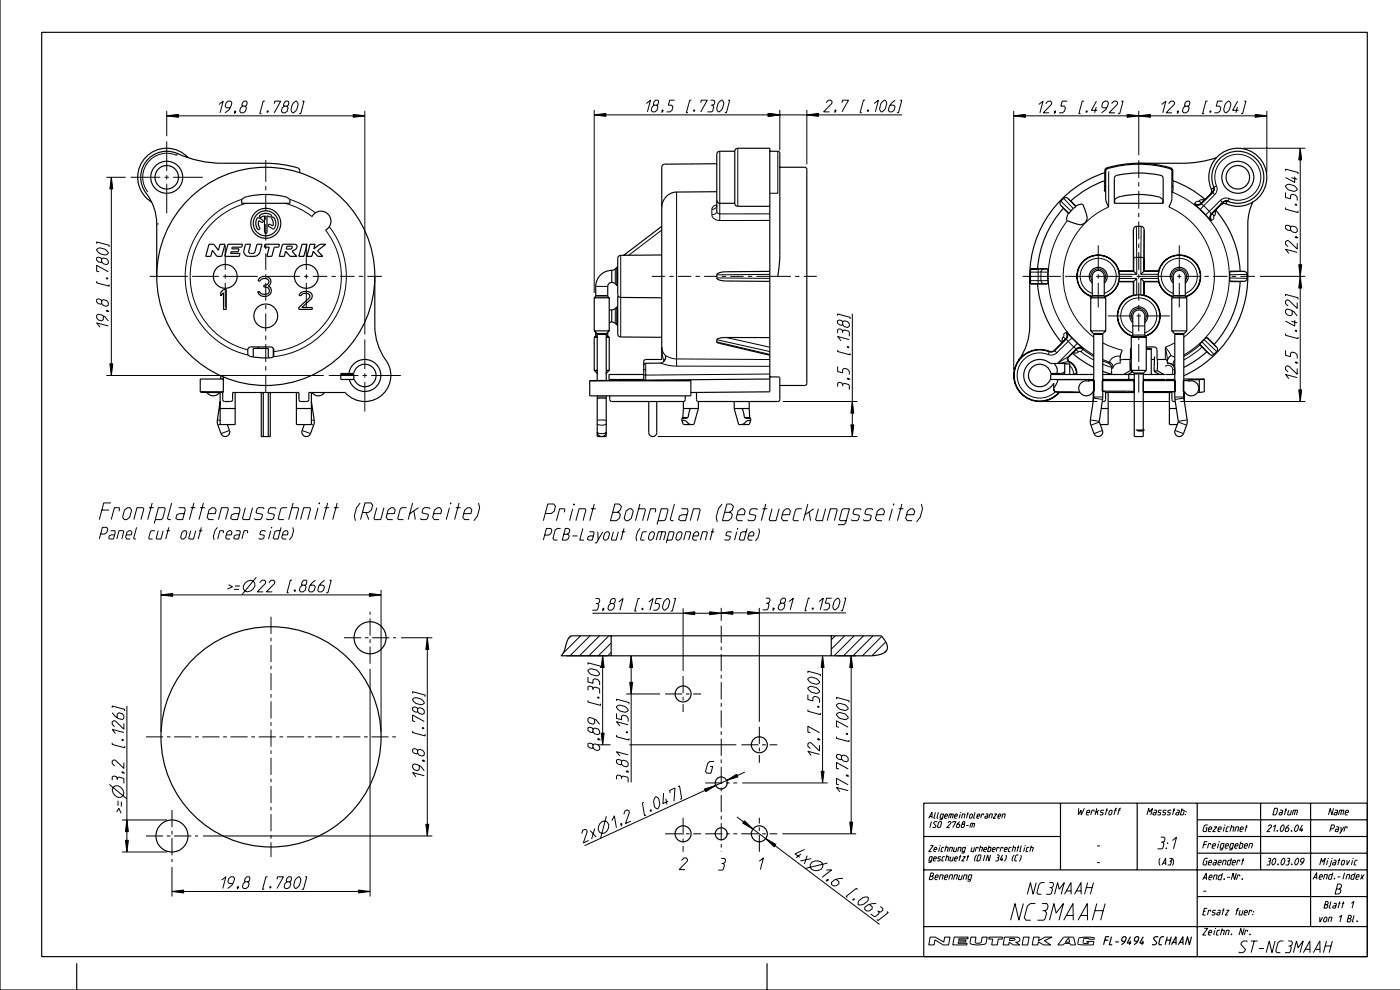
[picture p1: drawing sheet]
<svg xmlns="http://www.w3.org/2000/svg" width="420mm" height="297mm" viewBox="0 0 420 297" stroke-linecap="round" stroke-linejoin="round" font-family="sans-serif">
<g fill="none" stroke="#000" stroke-width=".35">
<path d="M0 0v296.7h419.9M12.5 9.7h397.5v277h-397.5zM56.4 47.3a8.7 8.7 0 0 0-13.1 .3 8.7 8.7 0 0 0 2.2 13M72.5 59.8l1.2-.8a24.5 24.5 0 0 1 11.4-.1l.9 .2 .9 .7v1.1h-14.4zM89.9 51.8l-.2-1.2a26.8 26.8 0 0 0-10-1.7h-13a34.8 34.8 0 0 1-14.5-3.3 7.9 7.9 0 0 0-8.9 3.6 7.9 7.9 0 0 0 1.1 9.5 15 15 0 0 1 2.6 8.4v15.7M214.9 49.1l-15.6 .1a.9 .9 0 0 0-.9 .9v57.6h-4.8l-.4 .2-.2 .4v5.6M214.9 57.5h-8.4a11.1 11.1 0 0 0-5.5 .5 4.8 4.8 0 0 0-2.6 4M220.3 45.3a.9 .9 0 0 1 .9-.9h9.6v73l-23.6 .2M220.3 45.3h-4.5a.9 .9 0 0 0-.9 .9v17.1M220.3 45.3v15.6M230.8 45.3h2.4l.5 .2 .1 .4v30.8l-.6 6.1M233.8 50.1h7.5l.5 .2 .1 .4v64.2l-.1 .5-.5 .1h-7.5"/>
<path d="M331.3 51.8a32.7 32.7 0 0 0-22.5 31v14.9a17.5 17.5 0 0 1-3.4 10.3M331.3 54.1v-3.2l.6-.6a33.9 33.9 0 0 1 19.1 0l.6 .6 .1 3.2M331.3 54.1a30.4 30.4 0 0 0-10.3 6.2M331.3 54.1l-.1 3.2 .3 .3M334.3 52.9l.6-.3a31 31 0 0 1 13.2 0l.5 .3 .2 .5v7.5h-14.7v-7.5zM351.7 54.1v3.2l-.3 .3M351.7 54.1a30.5 30.5 0 0 1 9.7 5.7M361.2 59.8l-1.3 .1M361.2 59.8l-1 1M361.4 59.8h-.2M363.2 56.6a1.5 1.5 0 0 1-.3 1.7l-1.5 1.5M363.9 56.1a1.54 1.54 0 0 1-.4 1.6l-.6 .6a1.71 1.71 0 0 0 .1-2.2 8.7 8.7 0 0 1 7.6-11.6 8.7 8.7 0 0 1 9.1 10.5 8.7 8.7 0 0 1-12.5 6l-.8 .1-.4 .3 .6-.7"/>
<path d="M364 56.1v.8l-.2 .6-3.6 3.6M364 56.1a7.8 7.8 0 0 1 6.2-10.7 7.8 7.8 0 0 1 8.7 8.7 7.8 7.8 0 0 1-10.7 6.2M364.7 47.3a32.7 32.7 0 0 1-10.2 1.6h-13M62.7 73.2h1.4l1.4 1.8 .5-1.8h1.5l-1 3.6h-1.5l-1.3-1.8-.5 1.8h-1.5zM68.4 73.2h4.3l-.2 .9h-2.9l-.1 .5h2.2l-.3 .8h-2.1l-.2 .6h2.9l-.3 .8h-4.3zM73.6 73.2h1.5l-.5 2.4a1.14 1.14 0 0 0 1.9-.2l.6-2.2h1.5l-.7 2.3a1.81 1.81 0 0 1-1.7 1.3h-1.7a1.45 1.45 0 0 1-1.4-1.8zM77.2 65.3l1.5 .6a.38 .38 0 0 1 .2 .6 .38 .38 0 0 1-.5 .1l-.8-.5a2.56 2.56 0 0 0 .3 2.3l-.2 .4h-.3a2.8 2.8 0 0 1-.2-3.5zM78 64.5a3 3 0 0 1 3.2-.2 .37 .37 0 0 1 .1 .5 .37 .37 0 0 1-.5 .2l-.7-.3v4.9l-.4 .3-.4-.3v-4.9l-1.1 .5-.3-.2zM79.5 73.2h4.3l-.2 .9h-1.3l-.8 2.7h-1.5l.7-2.7h-1.5zM81.5 65.2l.2-.1a1.64 1.64 0 0 1 1 2.2l-.4 1.1-.3 .2-1.4-.7-.1-.3 .3-.4 1 .5a2.56 2.56 0 0 0-.3-2.3zM84.7 73.2h3.6a.86 .86 0 0 1 .8 .9 .86 .86 0 0 1-.8 .8l-.7 .4 1.3 1.5h-1.9l-1.3-1.5-.5 1.5h-1.5zM86.1 73.8h1.4l.1 .4-.4 .4h-1.4z"/>
<path d="M90.6 73.2h1.5l-1 3.6h-1.5zM93 73.2h1.5l-.4 1.4 1.8-1.4h1.8l-2.5 1.9 1.5 1.7h-1.4l-1.4-1.5-.4 1.5h-1.5zM93.6 64.9a3 3 0 0 1 4.8-.7 3 3 0 0 1-.8 4.7M198.4 76.4l-12.3 .1a.9 .9 0 0 0-.9 .9v10.8a.9 .9 0 0 0 .9 .9l12.3 .1M198.4 67.8l-11.4 8.7M214.9 61.6v.2M214.9 60a.9 .9 0 0 0 .9 .9h4.5M220.3 60.9a.9 .9 0 0 0 .9 .9h9.6M318.9 62.4a30.4 30.4 0 0 0-7.8 18.2M318.9 62.4l1.5 1.5M321 60.3l1.6 1.4M321 60.3l-.9-.9-.5-.2-.6 .2-.9 .9-.2 .9 1 1.2"/>
<path d="M322.6 61.7v.3l-2.2 1.9M322.6 61.7l1.9-.6 .3 .3 .7 1.9a3.2 3.2 0 0 1 .4 2.5l-.5 1-1 .5a9.9 9.9 0 0 1-4.5-1.4v-.9l.5-1.1M332.4 62l-.9-2.5v-8.1l.2-.6a27.3 27.3 0 0 1 11.7-1.5l2.8 .2a13.4 13.4 0 0 1 5 1.3l.2 .6v8.1l-.9 2.5M334.2 60.9l.1-1.1 1.2-.8a24.5 24.5 0 0 1 11.4-.1l.9 .2 .9 .7v1.1M364.5 63.1l-.1 1.3M364.5 63.1l-1 1M364.5 62.9a30.4 30.4 0 0 1 7.4 18.4M364.5 62.9v.2M366.6 60.7h.1M367.7 61.1a1.5 1.5 0 0 0-1.7 .3l-1.5 1.5M368.2 60.3h-.8l-.6 .2-3.6 3.6M368.2 60.3a1.51 1.51 0 0 0-1.6 .4"/>
<path d="M375.7 60.6a14.9 14.9 0 0 0-1.5 6.5v15.7a32.7 32.7 0 0 1-19.2 29.8M67 86.7h.8v6h-.8v-5l-.8 .9v-1zM78 83.2a1.97 1.97 0 0 1 3.2 1.3l-.3 .9-.5 .4a1.61 1.61 0 0 1 .9 1.8 1.61 1.61 0 0 1-1.5 1.2 2.03 2.03 0 0 1-2.5-1.4h.6a1.74 1.74 0 0 0 2.9 0v-.5a1.3 1.3 0 0 0-1.7-.9v-.5a1.26 1.26 0 0 0 1.6-1.3 1.56 1.56 0 0 0-2.7 0h-.6zM90.3 87.7a2.07 2.07 0 0 1 3.3 1.1l-.3 .8-2.8 2.6h3.1v.5h-4v-.5l3.1-2.9 .3-.5a1.52 1.52 0 0 0-2.7-.2h-.6zM112.4 82.8v14.9a19.1 19.1 0 0 0 4 11.5 7.8 7.8 0 0 1-2.7 9.9 7.8 7.8 0 0 1-10.2-1.5M178.2 99.2l.9 1v13.8M178.2 89.3v9.9M178.2 99.2h4.5M178.2 89.3h4.5M178.6 99.6v1l-.4 .5M182.2 99.6l.1 1 .4 .5M182.7 99.2l-.9 1v13.8"/>
<path d="M182.7 89.3v9.9M183.4 92.9h-.7M183.4 96.5l.9 .2 .7 .7M183.4 96.5l-.7 .2M183.4 81a4.8 4.8 0 0 0-4.8 4.8v2.8l-.4 .7M183.4 84.6l.9 .3 .7 .6M183.4 84.6a1.2 1.2 0 0 0-1.2 1.2v2.8l.5 .7M183.4 81v3.6M183.4 92.9v3.6M185 92l-.7 .6-.9 .3M185 80.1l-.7 .7-.9 .2M185 85.5h.2"/>
<path d="M185 80.1v5.4M185 92v5.4M185 97.4h.2M185 92h.2M185 80.1h.2M185.4 88.8l-.2 .5v10.8a.9 .9 0 0 0 .9 .9l12.3 .1M230.8 81.3l-13 .1a3.4 3.4 0 0 0-2.9 1v.9a3.4 3.4 0 0 0 2.9 .9l13 .1M309 85h2.3M309 80.6h2.3M311.1 85.1a30.4 30.4 0 0 0 7.3 17.6M311.1 80.6h-2.1v4.5h2.1M311.2 80.5l-.1 .1"/>
<path d="M311.3 80.5h.1M311.3 80.5h2.7l.2 .2v4.2l-.2 .2h-2.9M327.1 99.2l.9 1v18.8l-1.1 7.3 1.2 3.6a1.35 1.35 0 0 0 1.7 .8 1.35 1.35 0 0 0 .8-1.7l-1-2.7 1.1-7.2v-18.9l.9-1M327.1 89.3l.4-.7v-5.8a1.8 1.8 0 0 1 1.8-1.8 1.8 1.8 0 0 1 1.8 1.8v5.8l.5 .7M327.1 99.2h4.5M327.1 89.3h4.5M327.1 89.3v9.9M327.4 88.8a6.3 6.3 0 0 1-3.2-9.7 6.3 6.3 0 0 1 10.2 0 6.3 6.3 0 0 1-3.2 9.7M327.5 84.8a2.7 2.7 0 0 1-.1-3.8 2.7 2.7 0 0 1 3.9 0 2.7 2.7 0 0 1-.2 3.8M331.6 89.3v9.9M335.5 81.3l.1 .9M335.5 84.3v.1"/>
<path d="M335.5 84.3h4.5M335.5 81.3h4.5M335.5 81.2a6.4 6.4 0 0 0-10.6-3 6.4 6.4 0 0 0 2.5 10.7M335.5 81.2v.1M335.5 84.4h4.4M335.5 81.2h4.4M335.5 84.4a6.4 6.4 0 0 1-4.2 4.5M335.6 83.4l-.1 .9M339.7 96.7a2.7 2.7 0 0 1-.2-3.9 2.7 2.7 0 0 1 3.9 0 2.7 2.7 0 0 1-.1 3.9M339.9 88.5a6.4 6.4 0 0 0-4.8 6 6.4 6.4 0 0 0 4.4 6.3M339.9 81.2v-12.3l.2-.8 .7-.3 1.6 .1 .5 .3 .2 .6v12.4M339.9 84.4v4.1"/>
<path d="M339.9 88.5h.1M339.9 81.2l.1 .1M340 81.3v-3.8l.4-.4h2.1l.5 .3v3.9M340 81.3l.9 .9M340 84.3l-.1 .1M340 84.3v4.2M340.9 83.4l-.9 .9M340.9 88.4l-.9 .1M342.1 88.4l.9 .1M342.1 83.4l.9 .9M343 81.3l-.9 .9M343 84.3v4.2"/>
<path d="M343 84.3h4.5M343 84.3l.1 .1M343 81.3h4.5M343.1 88.5a6.4 6.4 0 0 1 4.8 6 6.4 6.4 0 0 1-4.5 6.3M343.1 81.2l-.1 .1M343.1 84.4v4.1M343.1 88.5h-.1M343.1 84.4h4.3M343.1 81.2h4.3M347.3 83.4l.2 .9M347.4 81.2a6.4 6.4 0 0 1 10.6-3 6.4 6.4 0 0 1-2.4 10.7M347.4 84.4a6.4 6.4 0 0 0 4.3 4.5"/>
<path d="M347.4 81.2l.1 .1M347.5 81.3l-.2 .9M347.5 84.3l-.1 .1M351.4 99.2l.9 1v18.8l1 7.3-.9 2.7a1.35 1.35 0 0 0 .8 1.7 1.35 1.35 0 0 0 1.7-.8l1.1-3.6-1-7.3v-18.8l.9-1M351.4 89.3l.4-.7v-5.8a1.8 1.8 0 0 1 1.8-1.8 1.8 1.8 0 0 1 1.8 1.8v5.8l.5 .7M351.4 99.2h4.5M351.4 89.3h4.5M351.4 89.3v9.9M351.8 84.8a2.7 2.7 0 0 1-.1-3.8 2.7 2.7 0 0 1 3.9 0 2.7 2.7 0 0 1-.2 3.8M355.5 88.8a6.3 6.3 0 0 0 3.2-9.7 6.3 6.3 0 0 0-10.2 0 6.3 6.3 0 0 0 3.2 9.7M355.9 89.3v9.9M371.9 84.3a30.4 30.4 0 0 1-7.9 19"/>
<path d="M371.9 81.3h-2.9l-.2 .2v2.7l.2 .2 2.9-.1M371.9 81.3l1.5 .1 .5 .8v1.4l-.2 .5-.6 .2h-1.2M60 117.4l1.5 .2h4.5M60 117.4h7M62.1 117.6a2.25 2.25 0 0 0 3.7 0M66 117.6v9.6h4.5v-9.6M66.2 112.6v1M66.8 117.6v2.2l.6 .5 2.1-.1 .2-.4v-2.2h.8M66.8 117.6h-.8M67 113.6h-7v3.8M67 112.9v4.5M67 117.4l-.2 .2"/>
<path d="M70.5 117.6h18.4M74.3 104.8v.1M74.6 104.2l.6-.2h6a.9 .9 0 0 1 .9 .9v1.9a5 5 0 0 1-3.8 .4l-3.3-.4-.7-.4v-1.5zM75.9 107v-2.6h4.5v2.9M77.4 104v.4M78.3 117.6v13.2h2.7v-13.2M78.9 117.6v13.2M80.4 117.6v13.2M81.9 104.4v2.5M88.9 117.6h.7v2.2l.6 .5 2.2-.2 .2-2.5h.8M88.9 117.6v9.6h4.5v-9.6M93.4 117.6h10.1"/>
<path d="M93.6 117.6a2.25 2.25 0 0 0 3.7 0M102.2 111.9h3.9a3.4 3.4 0 0 1 5-2.3 3.4 3.4 0 0 1 .5 5.5 3.4 3.4 0 0 1-5.4-1.4h-4zM102.2 112.1l3.9 .1v1.5M104.6 111.9a4.8 4.8 0 0 1 7.2-3.5 4.8 4.8 0 0 1 .5 7.9 4.8 4.8 0 0 1-7.6-2.6M176.8 114.1h30.4M178.2 111l.9 1.1M178.2 111h.9M178.2 101.1v9.9M178.2 101.1h.9M179.1 118.6v12.2h2.7v-12.2M181.8 111h.9M181.8 101.1h.9"/>
<path d="M182.7 111l-.9 1.1M182.7 101.1v9.9M182.8 118.6l.1 1.4 .5 .3h21.7l.4-.4v-1.3M185.1 113.7h7.9M193 112.2h-10.4v1.5h2.4M199.6 106.6l-.2 1.3-.9 .8-4.9 .2-.4 .1-.2 .5M230.8 112.9l3 .2v6.6l-.3 .6h-24.3l-.3-.5v-2.2M230.8 101.2l-13-.1a3.8 3.8 0 0 0-2.9 .8v.1a.67 .67 0 0 0 .8 .9l15.1 3.6M230.8 113.6l-54 .5v4.5h30.4v-4.8M314.6 105.4a7.7 7.7 0 0 0-10.3 9 7.7 7.7 0 0 0 13.3 3.1M316 116.6a.9 .9 0 0 0 .9 .9M316 116.5a.9 .9 0 0 0 .9 .9"/>
<path d="M316.1 108.9l.9 1.5M316.4 113.7l.9 .1M316.9 117.5h.7M316.9 117.4l6.9 .1M317 110.4l-.1 1.5M317.3 113.8h9.2v.5a2.25 2.25 0 0 0-2.9 1.3 2.25 2.25 0 0 0 1.3 2.9 2.25 2.25 0 0 0 2.9-1.3h.3v-3.1h-1.6M317.3 113.8l-.5 1.3-.8 1.2M317.6 117.5l.1 .1M317.7 117.6h6.2M318.4 102.7l-2.4 2.4-.5 .2h-.9a7.8 7.8 0 0 0-10.4 9.1 7.8 7.8 0 0 0 13.5 3.2M318.5 102.6l-.1 .1M318.5 101.3v1.3"/>
<path d="M318.7 112.2l.4-.1 .2-.5v-2.6h1.5l-.1 3.2M319.3 111.3l-.9 .6h-3.3a3.4 3.4 0 0 0-5-2.3 3.4 3.4 0 0 0-.5 5.5 3.4 3.4 0 0 0 5.3-1.4h13.1M319.5 101.6l-1 1M319.6 109l-4.7-.1a4.8 4.8 0 0 0-6.9 .7 4.8 4.8 0 0 0 1.2 6.9 4.8 4.8 0 0 0 6.8-1.6v1.6M319.8 101.6l-3.5 3.5M320.5 108.4a3.8 3.8 0 0 1 2.3 3.6v.2M321.6 105.9l-1.1 1.1a.9 .9 0 0 0 .2 1.4 4 4 0 0 1 2.2 3.8M321.6 105.9l3.4 2.5 3 1.7M321.7 105.8l-.1 .1M322.7 104.8l-1 1M322.7 104.5l-2.4 2.5M323.1 105.8h-1.4"/>
<path d="M327.6 117.6h.2M327.8 117.6h.2M327.8 117.6v2.7M328 112.2h-12.9v1.5M330.7 111.3l2.7 .9M330.7 117.3h.5l.3 .3M330.7 113.7h9.4M330.7 112.2h9.4M331.5 117.6h.8M331.5 117.6v2.3l-.3 .4h-.7M332.3 117.6v9.6h-2.4M332.3 117.6h7.8"/>
<path d="M332.3 108.8a1.52 1.52 0 0 1 1 1.7l.1 1.7M333.4 112.2h.1M333.7 113.9h1.7M335.9 106.7v2.2M336.4 107.7l-.4 .4M336.5 104.9l-.6 2.2M338.5 112.2v1.5M338.9 107.7v3.4M338.9 111.1l.5 .1M338.9 111.1l-1.9 1.1M339.2 104.3l-.2 .6v2.8h-2.5M339.2 111l.9 1.1v18.7h2.7v-18.7l.9-1.1"/>
<path d="M339.2 111h4.5M339.2 101.1h4.5M339.2 101.1v9.9M339.5 100.8l.2-.4v-5.7a1.8 1.8 0 0 1 1.8-1.8 1.8 1.8 0 0 1 1.8 1.8v5.7l.1 .4M339.5 100.8l-.3 .3M339.6 100.7a6.3 6.3 0 0 1-3.2-9.7 6.3 6.3 0 0 1 10.2 0 6.3 6.3 0 0 1-3.2 9.7M339.6 111.4l-1.3 .8M340.1 117.4h.1M340.1 114.4l-.2-.3h-9.4v3.2h9.6M342.8 117.6h7.9M342.8 113.7h6.6M342.8 112.2h6.6"/>
<path d="M342.8 114.4l.2-.3h9.4v3.3h-9.6M343.4 100.8l.3 .3M343.7 104h2.4a.9 .9 0 0 1 .9 .9v2.8h2.6l.4 .6M343.7 101.1v9.9M343.7 104.4h1.5v7.8M345.2 107.7h1M346.2 107.7l-.1 3.6 1.6 .9M346.2 106.8v.9M347 111.1l-.9 .2M347 111.1l2 1.1M347.1 107.7l-.1 3.4M349.5 113.7h2.8"/>
<path d="M349.5 112.2h2.8M350 108.3v.6a1.92 1.92 0 0 1 2.2 1.9M350 108.1v.2M350.5 113.9h1.8M350.7 117.6h.7l.1 2.4 .3 .3h.6M350.7 117.6v9.6h2.3M351.1 106.6l-.7 .6-.3 .8M352.2 117.4h-.6M355 113.6h6.1M355.2 117.6h-.2M355.2 117.6h.1M355.2 117.6v2.7"/>
<path d="M359.1 117.6h.5M359.6 113.8h-3.2v.5a2.25 2.25 0 0 1 2.9 1.2 2.25 2.25 0 0 1-1.2 2.9 2.25 2.25 0 0 1-2.9-1h-.4v-3.4l1.6 .1M359.6 113.8v3.8M361.1 113.6v3.8l-1.5 .2M361.1 113.6l-1.5 .2M361.9 105.4a30.4 30.4 0 0 1-6.9 4.7M364 103.3l-2-2.1-.4 .1-1.8 1.8 .1 .3 2 2M364 103.3l.9 .9 .2 .5-.2 .5-.9 1-.9 .2-1.2-1M66 120.3l-.9 6 1.2 3.6a1.35 1.35 0 0 0 1.7 .8 1.35 1.35 0 0 0 .8-1.7l-.7-1.8M66 122.4h4.5M88.9 122.4h4.5M93.4 120.3l.8 6-1.1 3.6a1.35 1.35 0 0 1-1.7 .8 1.35 1.35 0 0 1-.8-1.7l.6-1.8"/>
<path d="M179.1 129.5a1.35 1.35 0 0 0 1.3 1.3 1.35 1.35 0 0 0 1.4-1.3M194.5 120.3v9.3a1.2 1.2 0 0 0 1.2 1.2 1.2 1.2 0 0 0 1.2-1.2v-9.3M204.5 126l1 .1 1.1 .9 .6 .2M204.5 125.4v.6M204.8 125.1h1.5M204.8 125.1l-.3 .3M204.9 122.4h4.5M204.9 120.3v2.1M204.9 122.4l-.1 2.7M206.3 125.1l-1.8 .3M207.2 122.4l-.4 .6-.5 2.1M209.4 122.4l-1.3 4.8h-3.2l-.4-1.2"/>
<path d="M209.4 120.3v2.1M220.2 122.4l1.3 4.8h3.2l.4-1.2M220.2 122.4h4.5M220.2 120.3v2.1M222.4 122.4l.4 .6 .4 2.1M223.2 125.1l1.9 .3M223.2 125.1h1.6M224.7 122.4l.1 2.7M224.7 120.3v2.1M224.8 125.1l.3 .3M225.1 126l-1 .1-1.1 .9-.6 .2M225.1 125.4v.6"/>
<path d="M330.2 122.4h2.1M340.6 128.9h2.7M341.2 128.9v.3h1.5v-.3M350.7 122.4h2M168.2 196.5a9.3 9.3 0 0 0 1.9-4.4l.4-.8 .8-.8h93l1 1.3a2.39 2.39 0 0 1-.1 3.8l-2 .7-1.9 .2h-93M183.3 190.5v6M249.3 190.5v6M277 250.7h41M318 240.7v20M341 240.7v20M359 245.7h51M359 250.7h51"/>
<path d="M359 255.7h51M359 240.7v46M378 240.7v20M393 240.7v37M410 240.7h-133v46M277 260.7h133M277 277.7h133M359 268.7h51M23 288.7v8M230 288.7v8M331.3 281.7h1M332.6 280.7h-1l-.7 2.4"/>
<path d="M333.3 280.7l-.7 2.4h.9M334.4 282.3h1.1M337.3 282.1h-.7l-.3-.4 .2-.6 .4-.4h.5l.3 .4-.2 .6-.3 .7-.9 .7M339 281.9l-.4 1.2M339 280.7l-1 1.9h1.2M341.1 282.1h-.7l-.3-.4 .2-.6 .4-.4h.6l.2 .4-.2 .6-.3 .7-.9 .7M342.8 281.9l-.3 1.2M342.8 280.7l-1 1.9h1.2M347.3 280.9l-.8-.2-.5 .4-.1 .3 1 1-.1 .4-.5 .3-.8-.1M349 280.7h-.6l-.5 .4-.4 1.7 .2 .3h.7M349.8 281.7h1.2M350 280.7l-.6 2.4"/>
<path d="M351.2 280.7l-.6 2.4M351.3 283.1l1.3-2.4 .1 2.4M351.7 282.4h.9M353.4 283.1l1.3-2.4v2.4M353.8 282.4h.9M357.3 280.7l-.6 2.4-.6-2.4-.7 2.4"/>
<circle cx="50" cy="53.1" r="4.8"/>
<circle cx="50" cy="53.1" r="3.5"/>
<circle cx="371.2" cy="53.1" r="4.8"/>
<circle cx="371.2" cy="53.1" r="3.5"/>
<circle cx="79.7" cy="66.9" r="4.5"/>
<circle cx="79.7" cy="66.9" r="3.8"/>
<circle cx="67.5" cy="82.8" r="3.6"/>
<circle cx="79.7" cy="82.8" r="32.7"/>
<circle cx="79.7" cy="94.7" r="3.6"/>
<circle cx="91.8" cy="82.8" r="3.6"/>
<circle cx="111" cy="191.1" r="4.8"/>
<circle cx="204.8" cy="208" r="2.4"/>
<circle cx="81.3" cy="220.8" r="33"/>
<circle cx="216.3" cy="234.6" r="1.8"/>
<circle cx="227.7" cy="223.2" r="2.4"/>
<circle cx="51.6" cy="250.5" r="4.8"/>
<circle cx="204.8" cy="249.9" r="2.4"/>
<circle cx="216.3" cy="249.9" r="1.8"/>
<circle cx="227.7" cy="249.9" r="2.4"/>
</g>
<g fill="none" stroke="#000" stroke-width=".3">
<path d="M50 34.7l3.5-.4v.9zM50 33.2v7.6M50 34.7h59.4M65.7 31.3l1.2-1-.9 3.5M69 32.3h-1.1l-.4-.5 .3-1 .6-.5h.8l.3 .5-.2 1-.5 1-1.3 1M70.5 33.3l.2 .1-.3 .2zM70.7 33.5l-.4 .6M72.8 31.8l-.3-.2 .2-.8 .5-.5h.7l.2 .5-.2 .8-.4 .2 .4 .5-.3 1-.6 .5h-.8l-.3-.5 .2-1 .7-.5h.7M79.4 30.3h-.5l-1 3.8h.5M80.2 33.2l.2 .2-.3 .2zM82.2 31.1l.2-.8h1.8l-2 3.5M85.3 31.8l-.3-.2 .2-.8 .5-.5h.7l.2 .5-.2 .8-.4 .2 .4 .5-.3 1-.6 .5h-.8l-.3-.5 .2-1 .7-.5h.7"/>
<path d="M88 30.8l.7-.5h.2l.4 .5a2.7 2.7 0 0 1-1.3 3h-.3l-.4-1 .4-1.5zM90.7 30.3h.5l-1 3.8h-.5M105.9 34.3l3.5 .4-3.5 .5zM109.4 33.2v67M178.2 34.4l3.5-.4v.9zM178.2 32.9v54.9M178.2 34.4h92.3M193.8 31l1.3-1-1 3.5M196.2 31.5l-.3-.2 .2-.8 .5-.5h.7l.2 .5-.2 .8-.4 .2 .4 .5-.3 1-.6 .5h-.8l-.3-.5 .2-1 .7-.5h.7M198.6 33l.2-.1v.3l-.3 .2zM198.8 33.2l-.4 .6M202.3 30h-1.5l-.4 1.5h1l.4 .5-.3 1-.6 .5h-1"/>
<path d="M207.3 30h-.5l-1 3.8h.5M208.1 32.9l.2 .3-.3 .2zM210.1 30.8l.2-.8h1.8l-2 3.5M213.1 30h1l.3 .5-.2 .8-.5 .2M213.2 31.5h.5l.3 .5-.3 1.3-.3 .2h-1.3M215.7 30.5l.6-.5h.3l.3 .5a2.7 2.7 0 0 1-1.3 3h-.2l-.5-1 .4-1.5zM218.3 30h.5l-1 3.8h-.5M230.3 34l3.5 .4-3.5 .5zM233.8 32.9v12.2M241.9 34.4l3.5-.4v.9zM241.9 32.9v16.3M247.7 30.8l.7-.8h.8l.3 .5-.1 .5-2.4 2.5h1.7"/>
<path d="M250.4 33l.2-.1 .1 .3-.3 .2zM250.7 33.2l-.5 .6M252.5 30.8l.2-.8h1.7l-1.9 3.5M259.4 30h-.5l-1 3.8h.5M260.2 32.9l.2 .2-.3 .3zM262.2 31l1.2-1-.9 3.5M264.5 30.5l.7-.5h.2l.4 .5a2.7 2.7 0 0 1-1.3 3h-.3l-.5-1 .5-1.5zM268.4 30l-.9 .8-.8 1-.3 1.2 .3 .5h.8l.6-.5 .3-1-.4-.5h-1.1M269.9 30h.5l-1 3.8h-.5M304 34.7l3.5-.4v.9zM304 34.7h75.9M304 33.2v77.8"/>
<path d="M311.5 31.3l1.3-1-1 3.5M313.6 31.1l.7-.8h.7l.4 .5-.2 .5-2.4 2.5h1.8M316.3 33.3l.2-.1v.3l-.3 .1zM316.5 33.5l-.4 .6M320 30.3h-1.5l-.4 1.5h1l.4 .5-.3 1-.6 .5h-1M325 30.3h-.5l-1 3.8h.5M325.8 33.2l.2 .2-.3 .2zM328.7 32.1l-.5 1.7M328.8 30.3l-1.5 2.8h1.7M331.8 32.3h-1.1l-.3-.5 .2-1 .7-.5h.7l.4 .5-.3 1-.5 1-1.3 1M333.3 31.1l.7-.8h.8l.3 .5-.1 .5-2.4 2.5h1.7M336.3 30.3h.5l-1 3.8h-.5"/>
<path d="M338 34.3l3.5 .4-3.5 .5zM341.5 34.7l3.5-.4v.9zM341.5 33.2v13.3M348.3 31.3l1.3-1-.9 3.5M350.4 31.1l.7-.8h.8l.3 .5-.1 .5-2.4 2.5h1.7M353.1 33.3l.2-.1v.3l-.3 .1zM353.3 33.5l-.4 .6M355.5 31.8l-.3-.2 .2-.8 .5-.5h.7l.2 .5-.2 .8-.4 .2 .4 .5-.3 1-.6 .5h-.8l-.3-.5 .2-1 .7-.5h.7M362.1 30.3h-.5l-1 3.8h.5M362.9 33.2l.2 .3-.3 .1zM366.6 30.3h-1.5l-.4 1.5h1l.4 .5-.3 1-.6 .5h-1M367.7 30.8l.7-.5h.2l.4 .5a2.71 2.71 0 0 1-1.3 3h-.3l-.3-.5-.2-.5 .4-1.5z"/>
<path d="M371.1 32.1l-.5 1.7M371.1 30.3l-1.5 2.8h1.8M373.1 30.3h.5l-1 3.8h-.5M376.4 34.3l3.5 .4-3.5 .5zM379.9 33.2v18.4M31.9 53.1h5.8M33.4 53.1l.4 3.5h-.9zM33.4 53.1v59.4M39.2 53.1h8.9M49.4 53.1h1.2M50 42.3v8.9M50 52.5v1.3"/>
<path d="M50 55.1v8.8M51.9 53.1h8.9M53.2 46l-.2 .6a7.2 7.2 0 0 0-8.7 2.1 7.2 7.2 0 0 0 0 8.8M72.5 59.8a24.2 24.2 0 0 0-17 24 24.2 24.2 0 0 0 18.8 22.6M79.7 48v6.5M79.7 55.8v1.2M79.7 58.3v5M86.9 59.8a24.2 24.2 0 0 1 7.7 4M202.9 57.6v50M215.8 45.3v18.8M221.2 44.4v17.4M233.2 45.3v12.6h-2.4"/>
<path d="M318.9 59.4l2.9 3.1M320.2 59.5l2.4 2.5M331.3 51.2l.2 .2M331.9 50.3l.3 .2M332.4 51.4v10.6a22.7 22.7 0 0 0-4.4 39M341.5 48v5.3M341.5 54.6v1.3M341.5 57.2v5.3M351.4 57.6a27.2 27.2 0 0 1 17.2 23.3 27.2 27.2 0 0 1-13.6 25.5M359.9 59.9l-.3 .3M362.9 58.3h.1M363.6 57.7l.7 .6"/>
<path d="M364 56.3l-.8 .4M364.3 58.3l-3.3 3.3M364.8 55.7a2.4 2.4 0 0 1-.5 2.6M364.8 55.7a6.9 6.9 0 0 1 5.5-9.4 6.9 6.9 0 0 1 7.7 7.7 6.9 6.9 0 0 1-9.4 5.5M364.8 55.7l-.8 .4M368.6 59.5a2.4 2.4 0 0 0-2.6 .5M368.6 59.5l-.4 .8M372.7 44.4h18.7M385.5 57.7v1.5l1.5 .4v-1l.5-.4 1 .3 .5 .6v1M385.5 55.7l.5-.4a2.7 2.7 0 0 1 3 1.3v.3l-.5 .3a2.69 2.69 0 0 1-3-1.3zM385.5 51.2v-.5l3.7 1v.5M387.2 53.2l1.8 .5"/>
<path d="M388.2 52.9v1.8l-2.7-1.5M389.9 44.4l.4 3.5h-.9zM389.9 44.4v75.9M29 74.8l.5-.4a2.69 2.69 0 0 1 3 1.3v.2l-.5 .4a2.69 2.69 0 0 1-3-1.3zM29 73v-.5l3.7 1v.5M30.5 77.7v.7l.5 .6 1 .3 .5-.4v-.7l-.5-.6-1-.3-.5 .4-.3-.4-.7-.2-.5 .2v.7l.5 .5 .7 .2 .3-.3M47 67.1h.6M67.5 73.5v7.4M73.8 60.9a22.7 22.7 0 0 0-16.8 22.2 22.7 22.7 0 0 0 17.3 21.7M79.7 64.6v1.3M79.7 67.1v5M79.7 73.4v1.3"/>
<path d="M79.7 75.9v5M85.5 60.9a22.7 22.7 0 0 1 8.1 4M91.8 73.5v7.4M97.6 68.9a22.7 22.7 0 0 1-15.5 36.5M98.7 67.9a24.2 24.2 0 0 1-16.6 39M186.1 76.5v24.5M198.4 69l-9.9 7.5M213.5 64.4a2.15 2.15 0 0 0 2.3 1.7M213.5 62.7v1.7M214.9 61.4l-1 .5-.4 .8M214.9 61.6l-.4 .8-1 .3M214.9 60v.1"/>
<path d="M215.8 64.1l-.6-.2-.3-.6-.4 .8-1 .3M215.8 64.1v2M230.8 64.1h-15M230.8 66.1h-15M318.1 60.3l3 2.9M318.1 61.6l2.5 2.3M320.1 66.1a27.2 27.2 0 0 0 7.9 40.3M329.3 73.5v7.4M339.9 69l.1 8.5M340.8 67.8l.1 14.4h-5.3M341.5 63.8v1.3M341.5 66.4v5.3"/>
<path d="M341.5 73v1.3M341.5 75.6v5.3M342.2 67.8l-.1 14.4h5.2M343.1 69l-.1 8.5M350.5 62a22.7 22.7 0 0 1 4.5 39M353.6 73.5v7.4M358.2 61.3l1.7 1.4M358.2 61v.3M359.6 60.2l-.8 .1-.6 .7M359.6 60.2l.6 .6M359.9 62.7l1.6 1.7M360.2 61.1a1.5 1.5 0 0 1-2 .2"/>
<path d="M360.2 61.1l.8 .5M360.2 60.8a1.5 1.5 0 0 1-2 .2M360.2 60.8v.3M361 61.6l-1.1 1.1M361 61.6l1.7 1.7M361.5 64.4l1.5 1.7M362.7 63.3l.5 .8M362.7 63.3l-1.2 1.1M363.2 64.1a1.5 1.5 0 0 0-.2 2M363.3 66.1h-.3M363.5 64.1a1.5 1.5 0 0 0-.2 2M363.5 64.1l.6 .6"/>
<path d="M363.5 64.1h-.3M364.1 64.7l-.1 .8-.7 .6M364.4 64.4l-.3 .3M366 60l.6 .7M366 61.4h.1M366 60l-3.3 3.3M368 60.3l-.4 .8M385.5 62.2v.5l3.7 1v-.5M387 68.1v.7l.5 .7 1 .2 .5-.3v-.8l-.5-.6-1-.3-.5 .4-.3-.4-.7-.2-.5 .2v.7l.5 .5 .7 .2 .3-.3M388.4 71h.3l.1 .2zM388.4 61.2h.3l.1 .3h-.2zM388.7 71l.5 .4"/>
<path d="M389 75.6l-3.5-.9 1 1.3M389 72.9v1.7l-2.5-2.4-.5-.1-.5 .3v.8l.7 .7M389.4 79.3h.9l-.4 3.5zM29 84.3v.5l3.7 1v-.5M30.5 90.2v.7l.5 .6 1 .3 .5-.4v-.7l-.5-.6-1-.3-.5 .4-.3-.4-.7-.2-.5 .2v.7l.5 .5 .7 .2 .3-.3M31 94.7v1.1l-.5 .4-1-.3-.5-.6v-.8l.5-.4 1 .3 1 .5 1 1.3M31.9 93h.2l.2 .3zM31.9 83.3h.2l.2 .3h-.2zM32.1 93l.6 .4M32.5 97.7l-3.5-.9 1 1.2M32.5 81.4l-3.5-1.9v1.8l.7 .2M44.9 82.8h11.4"/>
<path d="M57.6 82.8h8M66.9 82.8h10.4M67.5 82.2v1.3M67.5 84.8v7.3M78.6 82.8h.6M79.4 82.8h10.5M79.7 82.2v1.3M79.7 84.8v5.3M79.7 91.4v1.3M79.7 93.9v5.4M91.2 82.8h1.3M91.8 82.2v1.3"/>
<path d="M91.8 84.8v7.3M93.8 82.8h4.3M99.4 82.8h1.3M102 82.8h4.3M107.6 82.8h1.3M110.2 82.8h4.3M178.5 89h3.9M178.6 88.6h3.6M178.6 85.8h3.6M179 99.9h2.9M184.5 80.6v4.5M184.5 92.4v4.5"/>
<path d="M195.4 82.8h4M200.7 82.8h1.3M203.3 82.8h4M208.6 82.8h1.3M211.1 82.8h4M214.9 83.3l15.9 .1M216.4 82.8h1.3M219 82.8h4M224.3 82.8h1.3M226.8 82.8h10.4M230.8 82.2l-15.9 .2M238.4 82.8h1.3"/>
<path d="M241 82.8h3.9M251.2 94.6v-.5l3.7 1v.5M252.7 99.7v-.5l.5-.3 1.2 .3 .3 .3v1.3M252.7 99.2l-.3-.4-.7-.2-.5 .2v1M252.7 96.5v.7l.5 .7 1 .2 .5-.3v-.8l-.5-.6-1-.3-.5 .4-.3-.4-.7-.2-.5 .2v.7l.5 .5 .7 .2 .3-.3M255.6 94v36.8M306.7 82.8h11.4M309 84.1h3.2M312.2 81.5v2.6M312.2 81.5l2 .1M312.2 81.5h-3.2M312.2 84.1l.2 .6 .6 .3"/>
<path d="M313 80.7l-1.7-.1v4.4h1.7M313 80.7h1.2M313 80.7l-.6 .2-.2 .6M314.2 84.1h-2M314.2 85h-1.2M319.4 82.8h8M319.6 99.6l-.7 .6-.1 .7M319.6 99.6a1.5 1.5 0 0 1-.1 2M319.9 99.6l1.5 1.7M319.9 99.6h-.3M319.9 99.6a1.5 1.5 0 0 1-.1 2M327.3 89h4"/>
<path d="M327.5 84.2a2.24 2.24 0 0 1 .3-3 2.24 2.24 0 0 1 3 0 2.24 2.24 0 0 1 .3 3M327.5 88.6h3.6M327.8 99.9h3M328.7 82.8h10.8M329.3 82.2v1.3M329.3 84.8v7.3M331.1 87.9a5.4 5.4 0 0 0 2.6-8.3 5.4 5.4 0 0 0-8.7 0 5.4 5.4 0 0 0 2.5 8.3M332.2 94.7h7.3M335.6 83.4h5.3v5M339.7 96a2.24 2.24 0 0 1 .3-3 2.24 2.24 0 0 1 3 0 2.24 2.24 0 0 1 .3 3M339.7 99.8a5.4 5.4 0 0 1-2.6-8.3 5.4 5.4 0 0 1 8.7 0 5.4 5.4 0 0 1-2.5 8.3M339.7 97.7h3.6"/>
<path d="M340.8 82.8h10.9M340.8 94.7h1.3M341.5 82.2v1.3M341.5 84.8v5.3M341.5 91.4v1.3M341.5 93.9v5.4M343.4 94.7h7.4M347.3 83.4h-5.2v5M351.6 89h4M351.8 84.2a2.24 2.24 0 0 1 .3-3 2.24 2.24 0 0 1 3 0 2.24 2.24 0 0 1 .3 3M351.8 87.9a5.4 5.4 0 0 1-2.5-8.3 5.4 5.4 0 0 1 8.7 0 5.4 5.4 0 0 1-2.6 8.3M351.8 88.6h3.6"/>
<path d="M352.1 99.9h3M353 82.8h1.3M353.6 82.2v1.3M353.6 84.8v7.3M355.6 82.8h4.3M361.2 82.8h1.3M363.7 82.8h4.4M368.8 83.3l5.1 .1M368.8 84.2l4.2 .1M369.4 82.8h1.3M371.9 82.8h4.4M373 81.3l-4.2 .1"/>
<path d="M373.9 82.2l-5.1 .2M377.8 82.8h13.6M385.5 100v.5l3.7 1v-.5M385.5 88.7v-.5l3.7 1v.5M387.2 96.3l1.8 .5M387.5 93.2v1.1l-.5 .3-1-.2-.5-.7v-.7l.5-.4 2 .8 1 1.3M388.2 96v1.7l-2.7-1.5M388.4 99h.3l.1 .3h-.2zM389 90.7v1.7l-2.5-2.4-.5-.1-.5 .3v.8l.7 .7M389.9 82.8l.4 3.5h-.9zM31.9 112.5h65.2M32.9 109h.9l-.4 3.5z"/>
<path d="M79.7 100.6v1.2M79.7 103.1v5.4M79.7 109.7v1.3M79.7 112.3v5.3M98.6 112.5h8.9M108.8 112.5h1.2M109.4 101.7v8.9M109.4 111.9v1.3M109.4 114.5v8.8M111.3 112.5h8.9M178.5 100.8h.6M178.6 100.4h.5"/>
<path d="M179 111.8h.1M179.1 119.5l1.3-.2 1.4 .2M179.1 119h2.7M179.1 100.2h2.7M181.8 111.8h.1M181.8 100.8h.6M181.8 100.4h.4M193 112.4h.6M193 110.8h.6M193.6 112.4v1.5M193.6 108.9v3.5M198 108.8l2.7 .7 2.2 .2"/>
<path d="M199 108.1v.2M199 108.1l.2 .1M199.5 107.6l-.5 .5M202.9 109.7l27.9 .1M202.9 107.6v2.1M202.9 107.6a3.9 3.9 0 0 1-4.5-3.6l.2 2 .4 2.1M202.9 107.6l27.9 .1M214.9 101.8l15.9 3.6M214.9 102.5l15.9 3.7M217.8 101.1l13 3M230.8 112.1l-37.2 .3M251.2 109.8v1.5l1.5 .4v-1l.5-.3 1 .2 .5 .7v1"/>
<path d="M251.2 104.8v.5l3.7 1v-.5M252.7 115.7v-.5l.5-.3 1.2 .3 .3 .3v1.3M252.7 115.2l-.3-.4-.7-.2-.5 .2v1M254.1 113.4h.2l.2 .3zM254.1 103.9h.2l.2 .3h-.2zM254.3 113.4l.6 .4M254.7 101.8l-3.5-1 1 1.3M314.3 106.2a6.8 6.8 0 0 0-9.2 7.6 6.8 6.8 0 0 0 11.4 3.6M314.6 105.3v.1M314.6 105.4l-.3 .8M316.2 104.9l.1 .2M316.3 105.1l.6 .6"/>
<path d="M316.3 105.1a1.5 1.5 0 0 1-1.7 .3M316.9 117.4v.1M316.9 105.7a2.4 2.4 0 0 1-2.6 .5M318.8 100.9l.7 .7M318.8 100.9l-.3 .4M319.8 101.6l.5 .7M319.8 101.6h-.3M320.3 107a.9 .9 0 0 0 .2 1.4M320.3 107l-3 1.9M320.3 102.3l1.7 1.7M320.3 102.3l-3.4 3.4M320.5 107h-.2"/>
<path d="M320.5 108.4l-2.5 .5M320.7 108.4h-.2M320.8 109.6a2.92 2.92 0 0 1 1.1 2.4M321.4 101.3l-1.1 1M321.4 101.3l1.6 1.6M321.9 112h1M321.9 112v.2M322 104l.7 .5M322 104l-4.9 4.9M322.7 104.8l.7 .7M322.7 104.5v.3M323 102.9l1.7 1.5"/>
<path d="M323 102.9l-1 1.1M323.4 105.5l-.3 .3M324.1 105.4l-.7 .1M324.1 105.4l3.9 2.5M324.7 104.7l-.9-.3-1.1 .4M324.7 104.7l3.3 2.2M324.7 104.7l-.6 .7M324.7 104.4a1.5 1.5 0 0 0-2 .1M324.7 104.4v.3M327.9 119.3l2.7 .4M328 119h2.7M328 100.2h2.7"/>
<path d="M330.7 102.7l2.8 1.3 3 .9M330.7 107.7l2 .8M330.7 109.2l2.6 .9M330.7 108.2l1.6 .6 .4-.3M332 113.7l.2 .2 .7-.2M332.7 108.5a1.5 1.5 0 0 1 1 1.8M333.3 112l.2 .2M333.7 110.3l-.4 .2M333.8 113.7l-.1 .2M335.9 106.7a2.74 2.74 0 0 0-3.2 1.8M335.9 108.3h.1M335.9 108.8a2.04 2.04 0 0 0-2.2 1.5"/>
<path d="M339.5 100.8h3.9M339.7 100.4h3.6M340 111.8h3M340.1 112.1h2.7M341.5 100.6v1.2M341.5 103.1v5.4M341.5 109.7v1.3M341.5 112.3v5.3M343.7 104.7h1.5M349.4 109.8a1.33 1.33 0 0 1 1.4-.2 1.33 1.33 0 0 1 .8 1.2M349.4 104l1 1.2a2.73 2.73 0 0 0 1.9 1.9M349.4 104l.6 4.1 .2-.5"/>
<path d="M349.4 104v3.7M350 108.8l1.1 .2 .9 .7M351.6 110.8h.7M351.6 110.8v1.4M352 109.7l.3 .1M352.1 113.7l.2 .2M352.3 107.8a1.5 1.5 0 0 0-.3 1.9M352.3 119h2.7M352.3 100.2h2.7M352.3 102.7l-2.9 1.3M355 119.3l-2.7 .4M359.8 103.1l2.9 3.1"/>
<path d="M359.8 103.4l-2.3 1.9-2.5 1.6M360.4 102.5l3.6 3.7M360.5 104l-2.7 2.1-2.8 1.8M361.1 101.8l3.8 3.6M361.8 101.1l3 3M385.5 105v1.5l1.5 .4v-1l.5-.4 1 .3 .5 .6v1M388.4 108.5h.3l.1 .3zM388.7 108.5l.5 .4M389 113.2l-3.5-1 1 1.3M389 110.4v1.8l-2.5-2.5-.5-.1-.5 .4v.7l.7 .7M389.4 116.8h.9l-.4 3.5zM65.2 125.9l.8 .1"/>
<path d="M66 127.2l-.7 .2M68.8 129l-2.5 .9M90.6 129l2.5 .9M93.4 127.2l.6 .2M94.2 125.9l-.8 .1M179.1 126.1l1.3-.2 1.4 .2M179.1 127a2.17 2.17 0 0 0 2.7 0M179.1 129.5l.3 .3 1 .1 1.1-.1 .3-.3M197.2 130.8h59.9M234.7 120.3h22.4M255.1 127.3h.9l-.4 3.5zM255.6 120.3l.4 3.5h-.9z"/>
<path d="M313.3 120.3h15.7M327 125.9l2.6 .4M329.6 126.5l-2.5 .9M330.6 129l-2.5 .9M332.4 120.3h18.1M352.4 129l2.5 .9M353.3 126.5l2.5 .9M353.9 120.3h37.5M356 125.9l-2.7 .4M30.5 152.9h2.2M33.2 159h1.2l.2 .5-.6 2h-1l-.4-.2 .2-.8 .6-.2h1M33.3 150.7h-2.2l-1.3 5"/>
<path d="M35.7 153.2l.2-.7-.2-.4h-1.4l-1 3.6M37.3 152.9l.9-.8h.7l.6 .8-.6 2.1-.9 .7h-.7l-.6-.7zM40.1 155.7l1-3.6h1.8l.2 .4-.8 3.2M41 158l-.9 3.3 .2 .2h.5M44.7 152.1h1.4M45.6 150.7l-1.3 5M46.4 159h-1l-.3 .3-.5 2 .2 .2h1M46.6 155.7h1.7l.5-.3 .8-2.9-.3-.4h-1.8l-1.3 4.8M47.4 159l-.6 2.3 .2 .2h1.3l.6-2.5M49.9 159h1M50.6 158l-.9 3.5M51.5 150.7l-1.3 4.7 .3 .3h.7"/>
<path d="M53.6 152.1h1.8l.1 .8-.7 2.8h-1.5l-.6-.3 .3-1.1 .8-.4h1.4M54.6 159.5l.6-.5h.5l.4 .5-.4 1.5-.7 .5h-.5l-.3-.5zM57.2 152.1h1.4M57.2 159l-.6 2.3 .2 .2h1.2l.7-2.5M58.1 150.7l-1.3 5M59.7 159h1M60 152.1h1.4M60.4 158l-1 3.5M61 150.7l-1.3 5M62.4 153.9h2.1l.3-1-.5-.8h-.7l-.9 .8-.6 2.1 .5 .7h1.5M65.2 158l-.8 1-.4 1.8 .2 1M65.5 155.7l.9-3.6h1.8l.3 .4-.9 3.2"/>
<path d="M66.9 159.8v-.8h-1l-.6 2.5M70 152.1h1.8l.2 .8-.8 2.8h-1.4l-.6-.3 .2-1.1 .8-.4h1.5M70.7 159h1.2l.2 .5-.6 2h-1l-.4-.2 .2-.8 .6-.2h1M73.6 152.1l-.9 3.3 .3 .3h1.8l.9-3.6M74.2 159.8v-.8h-1l-.7 2.5M79.2 152.5l-.3-.4h-1.4l-.4 .4-.3 1.1 1.9 .7-.3 1.1-.4 .3h-1.4l-.3-.3M79.6 159.3l-.2-.3h-1l-.3 .3-.2 .7 1.4 .5-.2 .8-.3 .2h-1l-.2-.2M81.2 159l-.7 2.5M81.5 158l-.1 .3zM82.8 152.5l-.3-.4h-1.4l-.5 .4-.3 1.1 2 .7-.3 1.1-.4 .3h-1.5l-.2-.3M84.3 158l-.9 3.5h-1l-.5-.2 .6-2 .5-.3h1M86.1 152.1h-1.4l-.5 .4-.8 2.9 .3 .3h1.4"/>
<path d="M87.5 152.1h1.8l.3 .4-.9 3.2M87.8 158l.2 1-.4 1.8-.8 1M87.9 150.7l-1.3 5M90.1 155.7l1-3.6h1.8l.2 .4-.8 3.2M95.4 152.1l-1 3.6M95.8 150.7l-.1 .4zM97.3 152.1h1.4M98.3 150.7l-1.4 5M100.1 152.1h1.5M101.1 150.7l-1.3 5M108 150.7l-1.1 1.4-.7 2.5 .4 1.5M108.7 153.6h1.8l.9-.7 .4-1.5-.6-.7h-1.8l-1.3 5"/>
<path d="M109.7 153.6l.9 2.1M113 152.1l-.9 3.3 .3 .3h1.8l.9-3.6M116.1 153.9h2.1l.3-1-.5-.8h-.7l-.9 .8-.6 2.1 .5 .7h1.4M121.9 152.1h-1.4l-.5 .4-.7 2.9 .2 .3h1.5M123.7 150.7l-1.3 5M124.1 153.2l.4 2.5M125.5 152.1l-2.6 1.8M129 152.5l-.3-.4h-1.4l-.5 .4-.3 1.1 2 .7-.3 1.1-.5 .3h-1.4l-.2-.3M130 153.9h2.2l.2-1-.5-.8h-.7l-.9 .8-.6 2.1 .5 .7h1.5M134.8 152.1l-1 3.6M135.2 150.7l-.1 .4zM136.7 152.1h1.4"/>
<path d="M137.7 150.7l-1.4 5M139.1 153.9h2.1l.3-1-.5-.8h-.7l-1 .8-.5 2.1 .5 .7h1.4M143.5 150.7l.3 1.4-.6 2.5-1.1 1.5M163.5 153.9h1.8l.9-.7 .4-1.4-.6-.8h-1.7l-1.4 5M168.1 158.4h-1l-.6 .5-.7 2.5 .4 .5h1M169.2 153.5l.2-.7-.2-.3h-1.4l-.9 3.5M171.7 152.5l-.9 3.5M172.1 151l-.1 .4zM172.7 156l.9-3.5h1.8l.3 .3-.9 3.2M174.8 158.4l-1 3.5h1.3M176.8 159.4h1.2l.1 .5-.5 2h-1l-.4-.3 .2-.7 .5-.3h1M177.2 152.5h1.4"/>
<path d="M178.2 151l-1.3 5M179.3 159.4v2.5M180.8 159.4l-1.9 3.3h-.5M181.3 159.9l.6-.5h.5l.4 .5-.4 1.5-.6 .5h-.5l-.4-.5zM183.7 153.5h1.4l.9-.7 .3-1-.8-.8h-1.1l-1.4 5h1.8l.9-.7 .3-1-.5-.8h-.4M183.9 159.4l-.6 2.2 .2 .3h1.3l.6-2.5M186.4 159.4h1M187.1 158.4l-.9 3.5M187.7 153.2l.9-.7h.8l.5 .7-.6 2.1-.9 .7h-.7l-.5-.7zM191.5 152.5h1.8l.2 .3-.8 3.2M191.9 151l-1.4 5M191.9 158.4l-.7 1-.5 1.7 .2 1"/>
<path d="M193.9 159.4h-1l-.3 .2-.5 2 .2 .3h1M194.8 159.9l.6-.5h.5l.4 .5-.4 1.5-.6 .5h-.5l-.4-.5zM196.5 153.5l.1-.7-.1-.3h-1.4l-1 3.5M197.3 156h1.8l.5-.3 .7-2.9-.2-.3h-1.8l-1.3 4.7M198.5 159.4l-.7 2.5M202.2 151l-1.2 4.7 .3 .3h.7M203 159.9l.7-.5h.5l.3 .5-.4 1.5-.6 .5h-.5l-.4-.5zM204.4 152.5h1.7l.2 .7-.8 2.8h-1.4l-.6-.3 .3-1.1 .8-.3h1.4M207 156l.9-3.5h1.8l.3 .3-.9 3.2M213.2 159.4h1M213.9 158.4l-1 3.5M216.5 151l-1.1 1.5-.6 2.5 .3 1.4"/>
<path d="M217.3 153.5h1.4l.9-.7 .3-1-.9-.8h-1l-1.4 5h1.8l.9-.7 .3-1-.5-.8h-.4M219.4 159.6l-.2-.2h-1l-.3 .2-.2 .8 1.3 .5-.2 .7-.3 .3h-1l-.2-.3M220.9 159.4l-.6 2.5M221 154.3h2.2l.3-1.1-.6-.7h-.7l-.9 .7-.6 2.1 .6 .7h1.4M221.2 158.4l-.1 .2zM224 158.4l-.9 3.5h-1l-.4-.3 .5-2 .6-.2h1M227.1 152.8l-.2-.3h-1.5l-.4 .3-.3 1.1 1.9 .7-.2 1.1-.5 .3h-1.4l-.3-.3M227.5 158.4l.3 1-.5 1.7-.8 1M228.6 152.5h1.5M229.6 151l-1.3 5M231.5 152.5l-.9 3.2 .3 .3h1.8l.9-3.5M234.6 154.3h2.1l.3-1.1-.5-.7h-.7l-.9 .7-.6 2.1 .5 .7h1.5"/>
<path d="M240.4 152.5h-1.4l-.5 .3-.7 2.9 .2 .3h1.5M242.2 151l-1.3 5M242.6 153.5l.4 2.5M244 152.5l-2.6 1.8M245.4 152.5l-.8 3.2 .2 .3h1.8l1-3.5M248 156l1-3.5h1.8l.2 .3-.8 3.2M253.8 156h-1.8l-.3-.3 .8-2.9 .4-.3h1.8l-1.1 4.3-.5 .4h-1.8M258.2 152.8l-.3-.3h-1.4l-.5 .3-.2 1.1 1.9 .7-.3 1.1-.4 .3h-1.5l-.2-.3M261.8 152.8l-.3-.3h-1.4l-.5 .3-.3 1.1 2 .7-.3 1.1-.5 .3h-1.4l-.2-.3M262.8 154.3h2.1l.3-1.1-.5-.7h-.7l-.9 .7-.6 2.1 .5 .7h1.5M267.6 152.5l-1 3.5M268 151l-.1 .4z"/>
<path d="M269.5 152.5h1.4M270.5 151l-1.4 5M271.9 154.3h2.1l.3-1.1-.5-.7h-.8l-.9 .7-.5 2.1 .5 .7h1.4M276.3 151l.3 1.5-.7 2.5-1 1.4M30.2 160h1.2l.7-.5 .2-1-.3-.5h-1.3l-.9 3.5M35 161.5l.7-2.5h1.2l.2 .3-.6 2.2M37.9 160.3h1.5l.2-.8-.4-.5h-.5l-.6 .5-.4 1.5 .3 .5h1M48.3 178.3l3.5-.5v.9zM48.3 176.8v42.5M48.3 178.3h66M67.9 160.3h1.5l.2-.8-.4-.5h-.5l-.6 .5-.4 1.5 .3 .5h1M68.6 175.2l1.1 .7-1.5 .6"/>
<path d="M70.2 176.6h1.5M70.4 175.6h1.5M73.5 174.8l.7-.6 1-.3 .8 .3 .4 .6a2.14 2.14 0 0 1-3 2.3l-.4-.6-.1-.9zM76.9 173l-4.4 5.3M77.9 174.6l.7-.7h.7l.4 .5-.1 .5-2.5 2.5h1.8M80.6 174.6l.7-.7h.8l.3 .5-.1 .5-2.4 2.5h1.7M84.7 160.3h1.5l.2-.8-.4-.5h-.5l-.6 .5-.4 1.5 .4 .5h1M87.6 173.9h-.5l-1 3.7h.5M88.4 176.8l.2 .2-.3 .2zM90.7 175.4l-.3-.3 .2-.7 .5-.5h.7l.2 .5-.2 .7-.4 .3 .4 .5-.3 1-.6 .5h-.8l-.3-.5 .2-1 .7-.5h.7M94.6 173.9l-1 .7-.7 1-.4 1.3 .4 .5h.7l.7-.5 .2-1-.3-.5h-1.1M97.3 173.9l-.9 .7-.8 1-.3 1.3 .3 .5h.8l.6-.5 .3-1-.4-.5h-1.1"/>
<path d="M98.8 173.9h.5l-1 3.7h-.5M110.8 177.8l3.5 .5-3.5 .4zM114.3 176.8v42.5M163.3 160.4h1.3l.6-.5 .3-1-.4-.5h-1.2l-1 3.5M169.1 160.1h1l.6-.5 .2-.7-.6-.5h-.8l-.9 3.5h1.2l.7-.5 .2-.8-.4-.5h-.2M171.7 160.6h1.5M178.6 179.4h1l.3 .5-.2 .7-.5 .3M191.8 179.4h-.5l-1 3.7h.5M196.8 161.9l.6-2.5h2l.2 .2-.6 2.3M198.3 179.4h-1.5l-.4 1.5h1l.4 .5-.3 1-.6 .5h-1M199.4 179.9l.7-.5h.2l.4 .5a2.69 2.69 0 0 1-1.3 3h-.3l-.3-.5-.1-.5 .4-1.5zM200 161.9h1.3l.3-.3 .5-2-.2-.2h-1.2l-.9 3.3"/>
<path d="M202.1 179.4h.5l-1 3.7h-.5M205 161.9l.7-2.5h1.2l.2 .2-.6 2.3M207.8 160.6h1.5l.2-.7-.3-.5h-.5l-.7 .5-.4 1.5 .4 .5h1M210 161.9l.7-2.5h1.2l.2 .2-.6 2.3M224.4 160.6h1.5l.2-.7-.3-.5h-.5l-.7 .5-.4 1.5 .4 .5h1M229.6 179.3h1l.3 .5-.2 .7-.5 .3M242.9 179.3h-.5l-1 3.7h.5M249.4 179.3h-1.5l-.4 1.5h1l.3 .5-.2 1-.7 .5h-1M250.5 179.8l.6-.5h.3l.4 .5a2.69 2.69 0 0 1-1.4 3h-.2l-.5-1 .4-1.5zM253.1 179.3h.5l-1 3.7h-.5M120.3 191.1h9.3M128.1 191.1l.5 3.5h-.9z"/>
<path d="M128.1 191.1v59.4M171.3 190.5l-.9 .9M174.1 190.5l-5.2 5.3M176.3 199.1v-.5l3.8 1v.5M176.9 190.5l-6 6M177.6 183.8h38.7M178.7 180.9h.5l.3 .5-.3 1.2-.3 .3h-1.3M179.8 190.5l-6 6M180.7 196.5l.5 3.5h-.9zM180.7 196.5v26.7M180.9 182.4l.2-.1v.2l-.3 .2zM181.1 182.5l-.4 .6"/>
<path d="M182.6 190.5l-6 6M183.2 180.9l-.3-.3 .2-.7 .5-.5h.7l.2 .5-.2 .7-.4 .3 .4 .5-.3 1-.6 .5h-.8l-.3-.5 .2-1 .7-.5h.7M183.3 195.5l-1.1 1h-12.4M183.3 192.7l-3.9 3.8M185.6 180.4l1.2-1-.9 3.5M189.3 196.5l.4 3.5h-.9zM189.3 196.5v38M192.6 182.3l.2 .2-.3 .2zM194.6 180.4l1.2-1-.9 3.5M204.8 183.8l3.5-.5v.9zM204.8 182.3v18.8M212.8 183.3l3.5 .5-3.5 .4z"/>
<path d="M216.3 183.7l3.5-.5v.9zM216.3 183.7h37.4M216.3 182.2v3.8M224.2 183.2l3.5 .5-3.5 .4zM227.7 182.2v34.1M229.7 180.8h.5l.4 .5-.3 1.2-.4 .3h-1.2M231.9 182.3l.2-.1v.2l-.3 .2zM232.1 182.4l-.4 .6M234.2 180.8l-.2-.3 .2-.7 .4-.5h.8l.2 .5-.2 .7-.4 .3 .3 .5-.2 1-.7 .5h-.7l-.4-.5 .3-1 .6-.5h.8M236.6 180.3l1.3-1-1 3.5M243.7 182.2l.2 .2-.3 .2zM245.6 180.3l1.3-1-1 3.5"/>
<path d="M246.7 196.5l.4 3.5h-.9zM246.7 196.5v38.1M250.5 190.5l-1.2 1.2M250.8 196.5h5.9M253.3 190.5l-4 4.1M255.2 196.5l.5 3.5h-.9zM255.2 196.5v53.4M256.1 190.5l-6 6M258.9 190.5l-6 6M261.8 190.5l-6 6M264.4 190.7l-5.8 5.8M265.6 192.4l-4.2 4.1"/>
<path d="M265.8 195l-.6 .6M33.6 213.6l.8 .9 1 .8 1.2 .3 .5-.3v-.8l-.5-.6-1-.3-.5 .4v1.1M33.6 212.1v-.5l3.8 1v.5M37.1 219.5l-3.5-.9 1 1.3M37.1 216.8v1.7l-2.5-2.4-.5-.1-.5 .3v.8l.8 .7M38 211.5v43.8M111 200.4v68.3M123.7 209.5l.5-.3a2.7 2.7 0 0 1 3 1.3v.2l-.5 .4a2.7 2.7 0 0 1-3-1.3zM123.7 219v.5l3.8 1v-.5M123.7 207.8v-.5l3.8 1v.5M125.2 212.4v.8l.5 .6 1 .3 .5-.4v-.7l-.5-.7-1-.2-.5 .3-.2-.4-.8-.2-.5 .2v.8l.5 .5 .8 .2 .2-.3M126.6 218.1h.3l.2 .3h-.3z"/>
<path d="M127.2 216.2l-3.5-1.9v1.7l.8 .2M176.3 202.9v1.5l1.5 .4v-1l.5-.4 1 .3 .5 .6v1M176.3 200.9l.5-.4a2.69 2.69 0 0 1 3 1.3v.3l-.5 .3a2.69 2.69 0 0 1-3-1.3zM176.3 209.9v.5l3.8 1v-.5M177.8 218.5v.8l.5 .6 1 .3 .5-.4v-.7l-.5-.7-1-.2-.5 .3-.2-.4-.8-.2-.5 .2v.8l.5 .4 .8 .2 .2-.2M177.8 206.8v-.5l.5-.4 1.3 .3 .2 .4v1.2M177.8 206.3l-.2-.5-.8-.2-.5 .3v1M178.3 215.6v1.1l-.5 .3-1-.2-.5-.7v-.7l.5-.4 1 .3 1 .5 1 1.3M179.2 208.9h.3l.1 .3h-.2zM180.3 219.7h.9l-.5 3.5zM184.9 213.8v1.5l1.5 .4v-1l.5-.4 1 .3 .5 .6v1M184.9 211.8l.5-.4a2.69 2.69 0 0 1 3 1.3v.3l-.5 .3a2.7 2.7 0 0 1-3-1.3z"/>
<path d="M184.9 210v-.5l3.7 1v.5M187.8 208h10.1M187.8 219.3h.2l.2 .3h-.3zM188.4 217.2l-3.5-.9 1 1.2M188.8 204.5h.9l-.4 3.5zM242.3 208.1v1.5l1.5 .4v-1l.5-.3 1 .2 .5 .7v1M242.3 206.1l.5-.3a2.69 2.69 0 0 1 3 1.3v.2l-.5 .4a2.69 2.69 0 0 1-3-1.3zM242.3 203.4l.5-.4a2.69 2.69 0 0 1 3 1.3v.3l-.5 .3a2.69 2.69 0 0 1-3-1.3zM242.3 212.6v.5l3.7 1v-.5M242.3 201.6v-.5l3.7 1v.5M245.2 211.7h.2l.2 .3h-.3zM245.8 219.6l-3.5-2v1.8l.7 .2"/>
<path d="M250.8 214l.5-.4a2.7 2.7 0 0 1 3 1.3v.3l-.5 .4a2.69 2.69 0 0 1-3-1.3zM250.8 211.3l.5-.4a2.7 2.7 0 0 1 3 1.3v.2l-.5 .4a2.69 2.69 0 0 1-3-1.3zM250.8 209.5v-.5l3.8 1v.5M253.7 219.8h.3l.2 .3h-.3zM254.3 217.9l-3.5-1.9v1.8l.8 .2M32.8 235.1l5.2 4.3M33.6 222.6v.5l3.8 1v-.5M33.9 236l.6-.5a2.14 2.14 0 0 1 2.4 3l-.6 .4a2.14 2.14 0 0 1-2.4-2.9zM35.1 233.7v-.5l.5-.3 1.3 .3 .2 .3v1.3M35.1 233.2l-.2-.4-.8-.2-.5 .2v1M35.4 240v1.5M36.6 231.4l.2-.1 .2 .3z"/>
<path d="M36.6 221.6h.2l.2 .3h-.3zM36.8 231.3l.6 .5M37.1 228.5v1.8l-2.5-2.4-.5-.2-.5 .4v.7l.8 .7M125.2 224.9v.8l.5 .6 1 .3 .5-.4v-.7l-.5-.7-1-.2-.5 .3-.2-.4-.8-.2-.5 .2v.8l.5 .5 .8 .2 .2-.3M125.7 229.5v1.1l-.5 .3-1-.2-.5-.7v-.7l.5-.4 2 .8 1 1.3M126.6 227.8h.3l.2 .3zM126.9 227.8l.6 .4M127.2 232.5l-3.5-1 1 1.3M177.8 223.3v.7l.5 .7 1 .2 .5-.3v-.8l-.5-.6-1-.3-.5 .4-.2-.4-.8-.2-.5 .2v.7l.5 .5 .8 .2 .2-.3M179.2 223.2h3.9M179.2 221.4h.3l.1 .3zM179.5 221.4l.6 .4"/>
<path d="M184.9 220.3v.5l3.7 1v-.5M186.4 233.4v-.5l.5-.3 1.2 .3 .3 .3v1.3M186.4 232.9l-.3-.5-.7-.2-.5 .3v1M186.4 228.2v.7l.5 .7 1 .2 .5-.3v-.8l-.5-.6-1-.3-.5 .4-.3-.4-.7-.2-.5 .2v.7l.5 .5 .7 .2 .3-.3M187.8 231.1l.2-.1 .2 .3zM188 231l.6 .5M188.4 226.2l-3.5-.9 1 1.2M188.7 223.2h32.1M196.5 238.9l.2-.1 .6 .3a2.69 2.69 0 0 1 0 3.2l-.2 .1-.5-.3a2.69 2.69 0 0 1-.1-3.2zM199 237.7l-.2 3.1 1.6-.7M199.7 239.3l.3 1.8M200.9 237.6l-.1-.7 1.6-.8-.3 4"/>
<path d="M203.3 235.7l.5-.2 .6 3.9-.4 .2M211.3 236.4l3.3-1-3 1.8zM214.1 228.2h-1.2l-.7 .5-.6 2.5 .3 .5h1.3l.5-2h-.7M217.9 233.9l3-1.9 .4 .8zM222.6 234.6h25.6M223.4 231.4l-48.1 22M245.2 221.4h.2l.2 .3zM245.4 221.4l.6 .4M245.8 226.1l-3.5-1 1 1.3M245.8 223.3v1.8l-2.5-2.4-.5-.2-.5 .4v.7l.7 .7M246.2 231.1h.9l-.4 3.5zM250.8 220.8v.5l3.8 1v-.5"/>
<path d="M252.3 226.7v.7l.5 .6 1 .3 .5-.4v-.7l-.5-.6-1-.3-.5 .4-.2-.4-.8-.2-.5 .2v.7l.5 .5 .8 .2 .2-.3M253.7 232.3h.3l.2 .3zM254 232.3l.6 .4M254.3 236.9l-3.5-.9 1 1.3M254.3 235.2l-3.5-1.9v1.7l.8 .2M254.3 230.4l-3.5-1.9v1.8l.8 .2M35 243.4l.6-1.2 .7 1.5M36.4 240.2v1.5M36.5 255.3h13.6M36.5 245.7h13.6M37.6 251.8h.9l-.5 3.5zM38 245.7l.5 3.5h-.9z"/>
<path d="M51.6 259.8v8.9M60.9 250.5h68.7M127.7 247h.9l-.5 3.5zM174.4 249.8l.4-1 .6-.3 .6 .3 .1 .5-1.2 3.3 1.6-.7M177 248.9l1.8 1.9M178.3 248.3l-.9 3.2M179.9 246.8l.8-.7h.8l.6 .3a2.14 2.14 0 0 1-1.7 3.4l-.6-.4-.4-.8 .1-1zM181.8 244.6l-1.7 6.6M183.5 245.9l.7-1.4 .6 3.6M186.2 246.8l.2 .2-.2 .2zM186.4 247l-.1 .7M187.1 244l.3-1 .7-.3 .5 .3 .1 .5-1.1 3.3 1.5-.7"/>
<path d="M193.1 240.4l-.5 .2 .7 3.9 .4-.3M195 242.7l.3 .2-.2 .3zM204.4 257.9l.7-.8h.7l.4 .5-.1 .5-2.5 2.5h1.8M216.3 257.3h1l.3 .5-.2 .7-.5 .3M216.4 258.8h.5l.3 .5-.3 1.2-.3 .3h-1.3M221 244.8l42.8 32.2M223.2 246l2.6 2.4-3.1-1.7zM227.7 258.1l1.2-1-.9 3.5M229.6 251.3l3.1 1.8-.6 .7zM234.6 249.9h22.1M240.2 255.9l-1.5 1.2M241.3 254.6l-2.9 1.3 1.4 1"/>
<path d="M242 256.4l-.8 2.5M243.2 257.3l-3.2 .7M243.4 258.4a2.22 2.22 0 0 1 3.3 .7v.7a2.14 2.14 0 0 1-3.8 .1v-.8zM248.1 258.7l-6.6 1.6M254.8 246.4h.9l-.5 3.5zM278.5 245.2l1-1.8v1.8M278.8 244.7h.7M279 253.4h.9l-1.4 1.8h.9M279.2 258l-.7-.1 .3-1 .8-.2-.4 1.6-.8 .1M279.3 246.2l-.5 1.8M279.9 257.4h.8l.1-.4-.2-.3-.6 .3-.2 .8 .2 .2h.5M280.1 254.6h.7l.1-.4-.2-.3-.5 .3-.2 .8 .1 .2h.6"/>
<path d="M280.5 243.4l-.4 1.7 .3 .1M281 246.3l-.6-.1-.4 .3v.2l.7 .8-.1 .3-.3 .2-.6-.1M281.4 243.4l-.4 1.7 .3 .1M281.5 246.5l.3-.3h.4l.2 .3-.4 1.3-.3 .2h-.4l-.2-.2zM281.8 253.9l-.4 1.3M281.9 253.5h.1M282.1 256.9h-.7l-.1 .3 .7 .3-.3 .5-.6-.1M282.6 245.2l-.7-.1 .2-1 .8-.2-.4 1.6-.8 .1M283.1 253.9l-.7 .2-.2 1 .6 .1M283.3 244.6h.7l.2-.4-.2-.3-.6 .3-.2 .8 .2 .2h.5M283.3 256.7l-.7 .2-.2 1 .6 .1M283.6 253.9l.8 .2-.4 1.1"/>
<path d="M283.8 253.4l-.5 1.8M283.8 256.7l.8 .2-.3 1.1M284 256.2l-.5 1.8M284.3 246.6l.3-.4h.4l.2 .3-1.3 1.5h.9M284.4 245.2l.3-1.3h1.1l-.3 1.3M284.6 255.2l.3-1.3h.6l-.2 1.3M285.1 256.7l-.2 1.3h.6l.4-1.3M285.3 243.9l-.4 1.3M285.7 246.6l.1-.4h.9l-1 1.8M286.2 253.9l-.2 1.3h.6l.4-1.3M286.2 244.6h.8l.1-.4-.2-.3-.6 .3-.2 .8 .2 .2h.5M286.2 257.4h.8l.1-.4-.2-.3-.6 .3-.2 .8 .2 .2h.5"/>
<path d="M287.1 255.2l.4-1.3h.6l-.2 1.3M287.7 256.7h.5M287.8 246.2a1.4 1.4 0 0 0-.8 1.8l.7-.2 .1-.6-.2-.2h-.5M287.9 243.9l-.3 1.3M288 256.2l-.4 1.8M288.1 243.5h.1M288.3 245.2l.3-1.3h.7l-.2 1.3M288.7 247l-.1-.5 .6-.3-.1 1.6-.7 .2-.2-.2 .1-.6 .7-.2M288.7 256.7h.8l-1.1 1.3h.7M289.2 255.2l-.7-.1 .2-1 .8-.2-.4 1.6-.8 .1M289.7 247.4h.8M289.9 243.9h.5"/>
<path d="M290 256.7h.5M290.3 243.4l-.5 1.8M290.4 256.2l-.5 1.8M290.8 248l.4-1.3h1l-.2 1.3M290.9 244.2l.3-.3 .5 .3-.3 .8-.3 .2-.4-.2zM291.5 253.9l-.3 1.3h.7l.3-1.3M291.7 246.7l-.3 1.3M292.4 243.4l-.5 1.7 .4 .1M292.8 256.2l-.6 1.4 .1 .5M293 244.6h.7l.1-.4-.2-.3-.5 .3-.2 .8 .1 .2h.6M293.2 254.3l.1-.4h-.5l-.4 1.3M293.4 256.2h.6l.2 .3-.4 1.3-.3 .2h-.6z"/>
<path d="M293.9 253.9l.7 .2-.3 1.1M294 253.4l-.4 1.8M294.9 244.3v-.4h-.5l-.3 1.3M295 254.6h.8l.1-.4-.2-.3-.6 .3-.2 .8 .2 .2h.5M295.3 256.2l-.5 1.8M295.6 243.9h.6l-.2 1.3-.7-.1 .1-.4 .8-.1M296.5 245.2l.4-1.3h.6l-.2 1.3M296.6 253.4l-.5 1.8 .8-.1 .3-1-.7-.2M297 256.2l-.4 1.8-.5-1.8-.4 1.8M297.6 254.6h.8l.1-.4-.2-.3-.6 .3-.2 .8 .2 .2h.5M298.2 243.9h.7l-1.1 1.3h.8M299 256.2h.5l.1 .3-.3 .5"/>
<path d="M299 257l.5 .2-.2 .7-.8 .1M299.3 244.6h.7l.1-.4-.2-.3-.5 .3-.2 .8 .1 .2h.6M299.5 254.3l.1-.4h-.6l-.3 1.3M300.4 245.2l.3-1.3h.7l-.3 1.3M300.6 257.1l-.2 .9M300.6 256.2l-.7 1.4h.9M300.7 254.3v-.4h-.5l-.3 1.3M301.2 254.6h.8l.1-.4-.2-.3-.6 .3-.2 .8 .2 .2h.5M301.7 256.2l.1 .5-.6 1.4M303.3 253.9l-.7 .2-.3 1 .6 .1M303.8 253.9l.7 .2-.3 1.1M303.9 253.4l-.4 1.8"/>
<path d="M304.1 256.2l-.4 .5-.2 .9 .1 .5M305.1 253.9h.5M305.4 256.2h-.5l-.3 .3-.4 1.3 .2 .2h.5M305.4 253.4l-.4 1.8M306.1 256.2l.2 .5-.3 .9-.4 .5M306.3 253.4l-.5 1.7 .4 .1M307.3 253.9l-.4 1.3M307.4 253.5h.1M308.6 253.9l-.7 .2-.2 1 .6 .1M309.1 253.9l.8 .2-.4 1.1M309.3 253.4l-.5 1.8M323.5 242.2l-.1 2 .8-1.4v1.4l1-2"/>
<path d="M325.8 243.5h.9l.1-.4-.2-.3-.7 .3-.2 .8 .2 .3h.6M328 243.2v-.4h-.5l-.4 1.4M328.9 242.2l-.5 2M329 253.5h.8M329 258.5h.8M329.1 243.2l.1 1M329.6 242.8l-1.1 .7M331 242.9h-.9l-.1 .5 .8 .2-.3 .6-.7-.1M331.6 242.8h.6M332 242.2l-.5 2M332.7 243.1l.3-.3 .5 .3-.2 .8-.4 .3-.5-.3zM334.2 242.8h.6"/>
<path d="M335 242.2l-.5 .2-.5 1.8M335.3 242.8h.7M336.1 242.2l-.4 .2-.5 1.8M343.9 244.2l.6-2 .2 1.2 .9-1.2-.5 2M346 242.8h.7l.1 .3-.3 1.1-.8-.1 .1-.5 .9-.1M347.9 257.2l-.3 .6v1l.3 .6M348.1 250.9h1l.2 .5-.2 .7-.4 .3M348.2 252.4h.5l.3 .5-.3 1.2-.3 .3h-1.3M348.3 242.9l-.7-.1-.3 .6 .8 .2-.1 .5h-.9M348.4 259.2l1.1-2 .1 2M348.8 258.6h.7M349.7 254.1h.2l-.3 .3z"/>
<path d="M349.7 242.9h-.9l-.1 .5 .8 .2-.1 .5h-.9M350.1 252.6h.2l-.3 .3zM350.7 257.2h.5l.2 .3-.4 .6M350.7 258.1l.5 .3-.2 .7-.9 .1M351.1 242.9l-.6-.1-.3 .6 .7 .2-.1 .5h-.8M351.5 251.9l1.3-1-.9 3.5M351.6 257.2l.3 .6v1l-.3 .6M351.7 242.8h.6M352.1 242.2l-.5 2M352.9 242.8h.7l.1 .3-.3 1.1-.9-.1 .2-.5 .8-.1M354.5 242.2l-.6 2 .9-.1 .3-1.2-.8-.1M355.4 244.2h.1"/>
<path d="M355.6 243.4h.1M360.9 253.1h.9M362 252.2h-.8l-.6 2M362.2 247.2h-.7l-.4 .3-.4 1.4 .2 .3h.7l.3-1.1h-.4M362.2 257.2h-.7l-.4 .3-.4 1.4 .2 .3h.7l.3-1.1h-.4M362.4 248.5h.9l.1-.4-.2-.3-.7 .3-.2 .8 .2 .3h.6M362.4 258.5h.9l.1-.4-.2-.3-.7 .3-.2 .8 .2 .3h.6M363 253.2v-.4h-.6l-.3 1.4M363.5 253.5h.9l.1-.4-.2-.3-.6 .3-.3 .8 .2 .3h.6M364 247.8h.9l-1.3 1.4h.9M364 257.8h.7l-.2 1.4-.8-.1 .1-.5 .9-.1M365.3 248.5h.8l.1-.4-.2-.3-.6 .3-.3 .8 .2 .3h.6"/>
<path d="M365.3 258.5h.8l.1-.4-.2-.3-.6 .3-.3 .8 .2 .3h.6M365.4 252.8l-.3 1.4M365.6 252.4h.1M366.5 259.2l.4-1.4h.7l-.3 1.4M366.7 254.2l-.8-.1 .3-1.2 .9-.1-.5 1.7-.9 .2M367.2 247.8l-.4 1.4M367.3 247.4h.1M367.4 253.5h.9l.1-.4-.2-.3-.6 .3-.3 .8 .2 .3h.6M368.6 247.8l-.7 .1-.3 1.2 .7 .1M369.2 247.8l.8 .1-.3 1.3M369.3 257.2l-.5 2-.8-.1 .3-1.2 .9-.1M369.4 247.2l-.6 2"/>
<path d="M369.5 254.2l-.8-.1 .3-1.2 .9-.1-.4 1.7-.9 .2M369.5 258.5h.9l.1-.4-.2-.3-.6 .3-.3 .8 .2 .3h.6M370.3 249.2l.3-1.4h.8l-.3 1.4M370.3 253.5h.9l.1-.4-.2-.3-.7 .3-.2 .8 .2 .3h.6M371.7 258.2v-.4h-.5l-.4 1.4M371.9 248.5h.8l.1-.4-.2-.3-.6 .3-.2 .8 .2 .3h.5M372.1 252.2l-.6 2 .9-.1 .3-1.2-.8-.1M372.4 257.8h.6M372.8 257.2l-.5 2M373.2 253.5h.8l.1-.4-.2-.3-.6 .3-.3 .8 .3 .3h.5M373.5 247.8h.6M373.9 247.2l-.6 2"/>
<path d="M374.4 254.2l.4-1.4h.7l-.2 1.4M380.3 247.6l.4-.4h.4l.2 .3-1.4 1.7h1M380.3 257.2h.6l.2 .3-.4 .6M380.4 258.1l.5 .3-.2 .7-.9 .1M381.8 247.8l.7-.6-.5 2M381.8 257.5l.4-.3 .3 .3a1.55 1.55 0 0 1-.7 1.7l-.4-.6zM382.2 242.2h.7l.2 .3-.4 1.4-.3 .3h-.7zM383 248.9l-.1 .2zM383.2 258.9l-.1 .2zM383.9 242.8h.7l-.3 1.4-.8-.1 .1-.5 .9-.1M384.3 247.5l.4-.3 .3 .3a1.54 1.54 0 0 1-.7 1.7l-.4-.6zM384.5 257.5l.4-.3 .3 .3a1.54 1.54 0 0 1-.7 1.7l-.4-.6z"/>
<path d="M385.3 242.8h.6M385.7 242.2l-.6 2M386 257.2h.6l.2 .3-.4 .6M386.1 258.1l.5 .3-.2 .7-.9 .1M386.4 242.8l-.2 1.4h.7l.4-1.4M386.5 247.2a1.56 1.56 0 0 0-.9 2l.8-.3 .1-.5-.2-.3h-.6M387.3 248.9l-.1 .2zM387.4 258.9l-.1 .2zM387.5 244.2l.4-1.4h1.1l-.2 1.4M388.5 242.8l-.4 1.4M388.6 247.5l.4-.3 .3 .3a1.54 1.54 0 0 1-.7 1.7l-.4-.6zM388.7 257.5l.3-.3 .4 .3a1.54 1.54 0 0 1-.8 1.7l-.4-.6z"/>
<path d="M390.5 248.2l-.3 1M390.5 247.2l-.8 1.6h1M390.8 258.4h-.6l-.3-.3 .2-.6 .4-.3h.4l.2 .3-.2 .6-.2 .5-.8 .6M395.7 259.2l.6-2 .2 1.2 .9-1.2-.5 2M398.1 257.8l-.4 1.4M398.2 257.4h.1M399 248.4h.7l.3-.3 .2-.6-.2-.3h-.7l-.6 2M399.3 257.8l-.4 1.7-.5 .2M399.4 257.4h.1M399.9 257.8h.7l-.2 1.4-.9-.1 .2-.5 .8-.1M399.9 242.2l-.5 2-.5-2-.5 2M400.3 242.8h.7l-.2 1.4-.8-.1 .1-.5 .9-.1"/>
<path d="M400.7 247.8h.7l-.2 1.4-.9-.1 .2-.5 .9-.1M401.3 257.8h.6M401.4 244.2l.3-1.4h1.2l-.3 1.4M401.7 257.2l-.5 2M402.1 247.8l.1 1.4M402.4 242.8l-.4 1.4M402.4 258.1l.3-.3 .5 .3-.2 .8-.4 .3-.5-.3zM403 247.8l-1.1 1.9h-.3M403.4 243.5h.9l.1-.4-.2-.3-.7 .3-.2 .8 .2 .3h.6M403.9 257.8v1.4l.8-1.4M403.9 248.2v-.4h-.5l-.4 1.4M405.6 257.8l-.4 1.4"/>
<path d="M405.7 257.4h.1M407.1 257.8l-.8 .1-.3 1.2 .7 .1M51.6 267.2l3.5-.5v.9zM51.6 267.2h59.4M66.5 263.8l1.2-1-.9 3.5M69.8 264.8h-1.1l-.4-.5 .3-1 .6-.5h.8l.4 .5-.8 2-1.3 1M71.3 265.8l.2-.1v.2l-.3 .2zM71.5 265.9l-.4 .6M73.6 264.3l-.3-.3 .2-.7 .5-.5h.7l.2 .5-.2 .7-.4 .3 .4 .5-.3 1-.6 .5h-.7l-.4-.5 .3-1 .6-.5h.7M80.2 262.8h-.5l-1 3.7h.5M81 265.7l.2 .1-.3 .3zM83 263.5l.2-.7h1.8l-1.9 3.5"/>
<path d="M86.1 264.3l-.3-.3 .2-.7 .5-.5h.7l.2 .5-.2 .7-.4 .3 .4 .5-.3 1-.6 .5h-.7l-.4-.5 .3-1 .6-.5h.7M88.9 263.3l.6-.5h.2l.4 .5a2.7 2.7 0 0 1-1.3 3h-.2l-.5-1 .4-1.5zM91.5 262.8h.5l-1 3.7h-.5M107.5 266.7l3.5 .5-3.5 .4zM247.8 260.7h1.6l-2.9 2.2M247.9 263.7l.5-.1-.1 .2zM248.3 263.8l-.7 .2M252.8 263.3h-1.2l-1.2 .3-1.1 .8v.6l.6 .5h.8l.8-.7 .1-.6-.9-.6M255.8 269.5h.4l-.3 .2zM257.2 266.6l-.4-.3-3.1 2.3 .4 .4M257.5 270l1.3-1 .6-.2 1 .2v.6a2.7 2.7 0 0 1-2.9 1.6l-.2-.2zM262.8 270.8h-1.2l-1.3 .3-1 .8v.7l.6 .4h.8l.8-.7v-.6l-.8-.6"/>
<path d="M263.1 272.9l.4 .3v.6l-1 .8-.4 .1-1-.8M264 271.7l.8 .6-.1 .5-.6 .5-.6-.1M266 273.2l.4 .3-3.1 2.4-.4-.3M278.9 262.6h.6l.5-.7-.8-.3-.6 2h.7l.4-.3 .1-.4-.3-.3M280.4 262.9h.9l.1-.4-.2-.3-.7 .3-.2 .8 .2 .3h.6M281.6 263.6l.4-1.4h.7l-.2 1.4M283.3 262.9h.8l.1-.4-.2-.3-.6 .3-.3 .8 .2 .3h.6M284.5 263.6l.4-1.4h.7l-.3 1.4M285.9 263.6l.4-1.4h.7l-.2 1.4M287.7 262.2l-.2 1.4h.7l.4-1.4M288.8 263.6l.4-1.4h.7l-.3 1.4M291.1 263.6l-.9-.1 .4-1.2 .8-.1-.4 1.7-.9 .2"/>
<path d="M306.9 270.8l-1.4 5-1.1-5-1.4 5M310.4 270.8h-1.4l-.9 .7-1 3.6 .6 .7h1.4M310.7 264.5l-.9 3.5-.8-3.5-1 3.5M312.5 270.8h1.4l.4 .7-.3 1.1-.7 .3M312.6 272.9h.7l.5 .7-.4 1.8-.5 .4h-1.8M313.2 264.5h-1l-.6 .5-.7 2.5 .4 .5h1M314.6 264.5h1l.3 .5-.2 .7-.5 .3M314.7 275.8l1.3-5 .7 2.8 2.2-2.8-1.4 5M314.7 266h.5l.4 .5-.3 1.2-.3 .3h-1.3M316.2 268l.9-3.5 .5 2 1.5-2-.9 3.5M319 275.8l2.7-5 .1 5M319.2 268l1.9-3.5 .1 3.5"/>
<path d="M319.8 267h1.3M319.8 274.3h1.9M322.2 268l1.9-3.5 .1 3.5M322.8 267h1.3M323.3 275.8l2.7-5 .1 5M324.1 274.3h1.9M325.7 266h1.8M326.1 264.5l-.9 3.5M327.9 264.5l-.9 3.5M328.3 272.9h2.5M328.9 270.8l-1.4 5M331.4 270.8l-1.4 5"/>
<path d="M360.6 263.7l1.1-2 .1 2M360.8 267.1h.9M360.9 273.1h.6M361 263.1h.7M361.2 278.2h1l-1.6 2h1M362 272.2h-.8l-.6 2h.9M362.4 279.5h.9l.1-.4-.2-.3-.7 .3-.2 .8 .2 .3h.6M362.5 262.9h.9l.1-.4-.2-.3-.6 .3-.3 .9 .2 .3h.6M363 273.2v-.4h-.6l-.3 1.4M363.8 263.7l.4-1.5h.7l-.3 1.5M364.3 278.8l-.4 1.4M364.4 278.4h.1"/>
<path d="M364.5 272.9h-.8l-.1 .5 .8 .3-.3 .5-.7-.1M365.2 272.8h.7l-.3 1.4-.8-.1 .1-.4 .9-.2M365.8 278.8l-.8 .1-.3 1.2 .7 .1M366.3 278.8l.9 .1-.4 1.3M366.5 278.2l-.5 2M366.6 272.8h.6M366.6 261.7l-.5 2-.9-.2 .3-1.1 .9-.2M367 272.2l-.6 2M367.1 263.3l-.1 .3zM367.7 272.8h.9l-1.3 1.4h.9M368 262.9h.8M369.2 279.9v.2z"/>
<path d="M370.7 272.8h.7M370.7 261.7l-.5 2-.5-2-.5 2M371.6 272.2l-.5 .2-.5 1.8M371.7 262.7v-.5h-.5l-.4 1.5M371.9 272.8l-.3 1.4h.7l.4-1.4M372.5 263.3l-.1 .3zM373.1 278.2l-.6 2-.4-2-.6 2M373.1 273.5h.9l.1-.4-.2-.3-.7 .3-.2 .8 .2 .3h.6M374 279.2l.1-.4h-.6l-.4 1.4M374.8 279.9v.2zM375.3 273.2v-.4h-.6l-.4 1.4M375.6 274.2h.1"/>
<path d="M375.9 273.4h.1M393.7 263.5l1.1-2 .1 2M394.1 263h.7M395.6 262.8h.9l.1-.4-.2-.3-.7 .3-.2 .8 .2 .3h.6M395.7 274.9l.1 1.4 .8-1.4M396.9 263.5l.3-1.4h.8l-.3 1.4M397.1 275.1l.4-.2 .5 .2-.3 .9-.3 .3-.5-.3zM397.3 271.2h.5l.5-.8-.8-.2-.5 2h.7l.4-.3 .1-.5-.4-.2M398.2 276.3l.4-1.4h.7l-.2 1.4M399.1 270.2l-.5 1.8 .4 .2M399.7 261.5l-.6 2-.8-.1 .3-1.2 .9-.1M400 270.7h.7l-.3 1.5-.8-.2 .1-.4 .9-.2"/>
<path d="M400.1 263.2v.2zM400.7 266.4h.9l.5-.4 .2-.7-.5-.4h-.7l-.8 3h1.1l.5-.4 .2-.6-.5-.5M401 262.8h.9M401.4 270.7h.6M401.6 274.9l.7-.6-.5 2M401.8 270.2l-.6 2M402.5 270.7h.6M402.9 270.2l-.5 2M403.2 261.5l-.5 2M403.6 263.5l.4-1.4h.7l-.3 1.4M404.2 275.3h.6l.4-.7-.7-.3-.6 2h.7l.4-.3 .1-.4-.3-.3M405.2 270.7l.8-.5-.6 2"/>
<path d="M406 274.3l-.5 1.8 .4 .2M406.4 261.5l-.5 2-.9-.1 .3-1.2 .9-.1M406.6 262.8h.9l.1-.4-.2-.3-.7 .3-.2 .8 .2 .3h.6M406.9 276v.2zM408.2 262.1l.5 1.4M409.1 262.1l-1.2 1.4M278.9 280.8h1.6l2.5 1.5 .3-1.5h1.6l-.4 2.4h-1.6l-2.5-1.5-.3 1.5h-1.6zM286.1 280.8h4.2l-.1 .5h-2.7v.5h2.1v.5h-2.2l-.1 .4h2.7l-.1 .5h-4.2zM291.2 280.8h1.5l-.3 1.6 .9 .3 .9-.2 .3-1.7h1.5l-.3 1.9-2 .5-2.4-.3-.4-.4zM296.6 280.8h4l-.1 .6h-1.2l-.3 1.8h-1.6l.3-1.8h-1.2zM301.2 280.8l4.2 .2 .4 .3v.6l-.6 .4h-.6l1.2 .9h-1.9l-1.3-.9-.1 .9h-1.7zM302.8 281.3h1.3l.3 .2-.4 .3h-1.3z"/>
<path d="M306.9 280.8h1.7l-.4 2.4h-1.7zM309.9 280.8h1.7l-.2 1.1 2-1.1h2.1l-2.3 1.1 1.9 1.3h-2.1l-1.6-.9-.2 .9h-1.7zM319 280.8h2.9l.6 2.4h-1.5l-.1-.5h-1.7l-.4 .5h-1.6zM320.4 281l.4 1.4h-1.3zM323.5 281.1l3.2-.2a1.04 1.04 0 0 1 1.5 .4l-.1 .2h-1.5l-.2-.3h-1.2l-.4 1.2a1.06 1.06 0 0 0 1.7-.1h-.6v-.2h2.1l-.2 1.1-4.5-.2-.1-.3zM367.4 280.2l.4-1.4h.7l-.2 1.4M374 282.2l-.1-.2h-1l-.7 .5-.1 .5 1.3 1.5-.1 .5-.6 .5h-1l-.2-.3M375.1 282h2M376.1 282l-.9 3.5M377.5 284.2h1.5M382.4 282l-1 3.5-.8-3.5-.9 3.5M384.9 282h-1l-.7 .5-.7 2.5 .4 .5h1"/>
<path d="M386.3 282h1l.3 .5-.2 .7-.5 .3M386.4 283.5h.5l.3 .5-.3 1.2-.3 .3h-1.3M387.8 285.5l1-3.5 .4 2 1.6-2-1 3.5M390.8 285.5l2-3.5v3.5M391.4 284.5h1.4M393.8 285.5l2-3.5v3.5M394.4 284.5h1.4M397.4 283.5h1.7M397.8 282l-1 3.5M399.5 282l-.9 3.5"/>
</g>
<g fill="#000">
<path d="M50 34.7l3.5-.4v.9zM105.9 34.3l3.5 .4-3.5 .5zM178.2 34.4l3.5-.4v.9zM230.3 34l3.5 .4-3.5 .5zM241.9 34.4l3.5-.4v.9zM304 34.7l3.5-.4v.9zM338 34.3l3.5 .4-3.5 .5zM341.5 34.7l3.5-.4v.9zM376.4 34.3l3.5 .4-3.5 .5zM33.4 53.1l.4 3.5h-.9zM389.9 44.4l.4 3.5h-.9zM389.9 82.8l.4 3.5h-.9z"/>
<path d="M389.4 79.3h.9l-.4 3.5zM32.9 109h.9l-.4 3.5zM255.6 120.3l.4 3.5h-.9zM255.1 127.3h.9l-.4 3.5zM389.4 116.8h.9l-.4 3.5zM48.3 178.3l3.5-.5v.9zM110.8 177.8l3.5 .5-3.5 .4zM128.1 191.1l.5 3.5h-.9zM180.7 196.5l.5 3.5h-.9zM189.3 196.5l.4 3.5h-.9zM204.8 183.8l3.5-.5v.9zM216.3 183.7l3.5-.5v.9z"/>
<path d="M212.8 183.3l3.5 .5-3.5 .4zM224.2 183.2l3.5 .5-3.5 .4zM246.7 196.5l.4 3.5h-.9zM255.2 196.5l.5 3.5h-.9zM188.8 204.5h.9l-.4 3.5zM180.3 219.7h.9l-.5 3.5zM211.3 236.4l3.3-1-3 1.8zM217.9 233.9l3-1.9 .4 .8zM246.2 231.1h.9l-.4 3.5zM38 245.7l.5 3.5h-.9zM37.6 251.8h.9l-.5 3.5zM127.7 247h.9l-.5 3.5z"/>
<path d="M223.2 246l2.6 2.4-3.1-1.7zM229.6 251.3l3.1 1.8-.6 .7zM254.8 246.4h.9l-.5 3.5zM51.6 267.2l3.5-.5v.9zM107.5 266.7l3.5 .5-3.5 .4z"/>
</g>
<g fill="none" stroke="#000" stroke-width=".3" stroke-dasharray="5.1 1.1 1.1 1.1" stroke-linecap="butt">
<path d="M81.3 184.8v72M103.2 191.1h15.6M111 198.9v-15.6M216.3 187.5v67.8M199.4 208h10.8M204.8 202.6v10.8M227.7 217.8v10.8M43.8 220.8h75M211.5 234.6h9.6M222.3 223.2h10.8M43.8 250.5h15.6M51.6 242.7v15.6"/>
<path d="M199.4 249.9h10.8M204.8 245.1v10.2M211.5 249.9h9.6M222.3 249.9h10.8M227.7 255.3v-10.2"/>
</g>
</svg>
